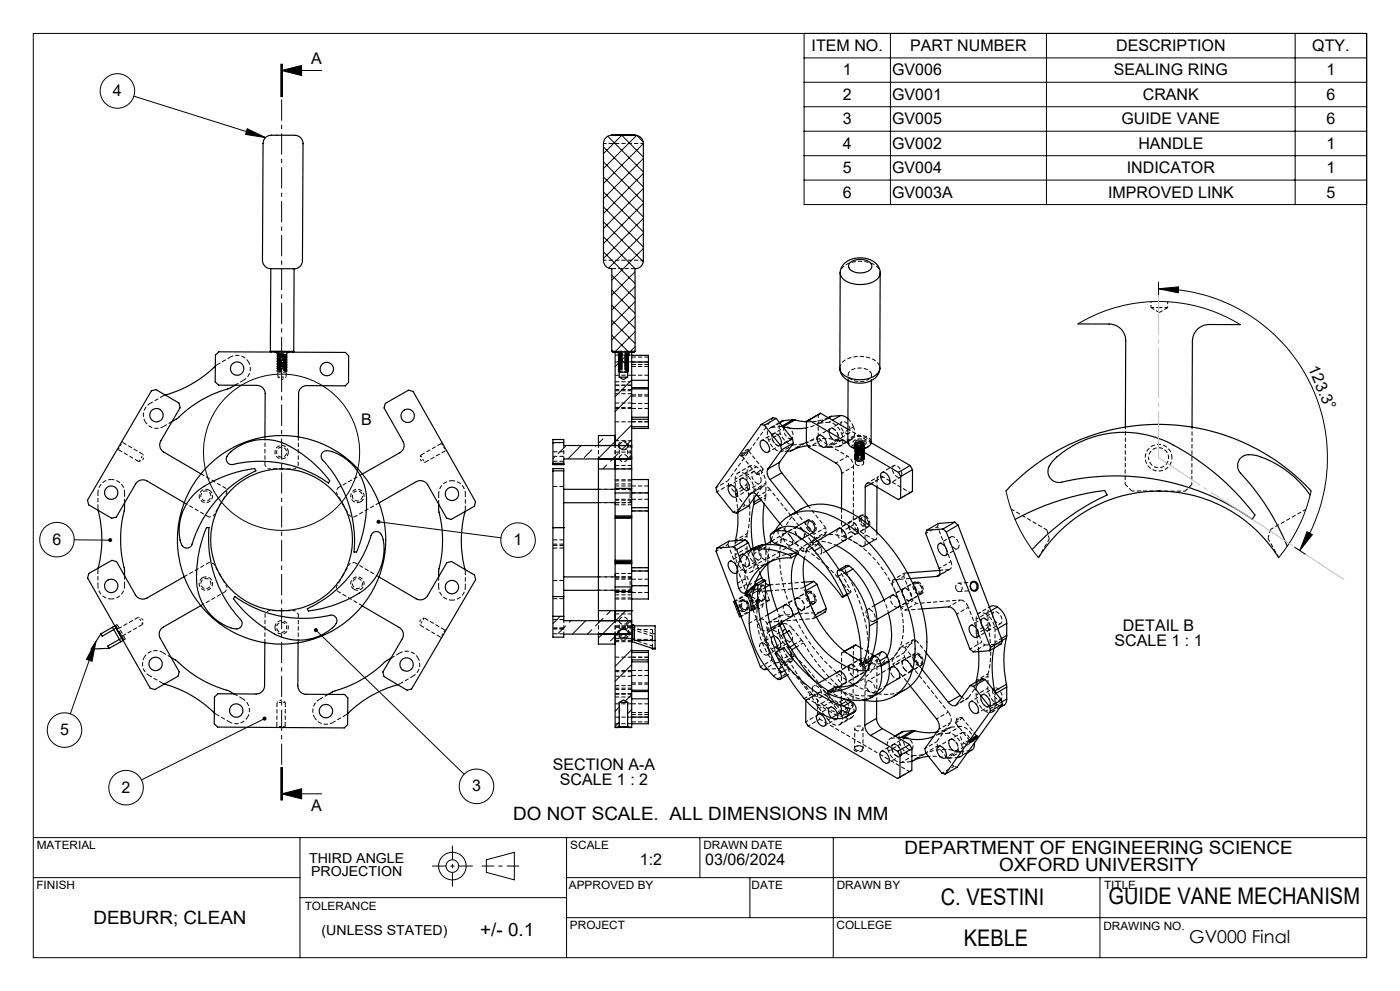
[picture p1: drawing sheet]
<svg xmlns="http://www.w3.org/2000/svg" width="420mm" height="297mm" viewBox="0 0 420 297" stroke-linecap="round" stroke-linejoin="round" font-family="sans-serif">
<defs><g id="words">
<g font-size="6.9">
<text x="282.2" y="271.2">C. VESTINI</text>
<text x="332.6" y="270.9">GUIDE VANE MECHANISM</text>
<text x="289.1" y="283.4">KEBLE</text>
</g>
<g font-size="5.5">
<text x="153.9" y="245.8">DO NOT SCALE. ALL DIMENSIONS IN MM</text>
<text x="271.4" y="255.9">DEPARTMENT OF ENGINEERING SCIENCE</text>
<text x="299.7" y="261.1">OXFORD UNIVERSITY</text>
<text x="28" y="276.9">DEBURR; CLEAN</text>
<text x="144.1" y="280.4">+/- 0.1</text>
</g>
<text font-size="5.3" x="356.8" y="282.7">GV000 Final</text>
<g font-size="4.8">
<text x="243.5" y="15.3">ITEM NO.</text>
<text x="273" y="15.3">PART NUMBER</text>
<text x="334.8" y="15.3">DESCRIPTION</text>
<text x="393.7" y="15.3">QTY.</text>
<text x="93.4" y="19.2">A</text>
<text x="252.8" y="22.6">1</text>
<text x="267.6" y="22.6">GV006</text>
<text x="334.2" y="22.6">SEALING RING</text>
<text x="397.9" y="22.6">1</text>
<text x="33.9" y="28.8">4</text>
<text x="252.8" y="29.9">2</text>
<text x="267.6" y="29.9">GV001</text>
<text x="342.8" y="29.9">CRANK</text>
<text x="398" y="29.9">6</text>
<text x="252.9" y="37.3">3</text>
<text x="267.6" y="37.3">GV005</text>
<text x="336.4" y="37.3">GUIDE VANE</text>
<text x="398" y="37.3">6</text>
<text x="252.9" y="44.6">4</text>
<text x="267.6" y="44.6">GV002</text>
<text x="341.5" y="44.6">HANDLE</text>
<text x="398" y="44.6">1</text>
<text x="252.9" y="51.9">5</text>
<text x="267.6" y="51.9">GV004</text>
<text x="338.1" y="51.9">INDICATOR</text>
<text x="398" y="51.9">1</text>
<text x="252.9" y="59.3">6</text>
<text x="267.6" y="59.3">GV003A</text>
<text x="332.4" y="59.3">IMPROVED LINK</text>
<text x="398" y="59.3">5</text>
<text x="392.4" y="110.4" transform="rotate(67 392.4 110.4)">123.3°</text>
<text x="108.4" y="127.2">B</text>
<text x="15.8" y="163.2">6</text>
<text x="154.1" y="163.4">1</text>
<text x="336.9" y="189.1">DETAIL B</text>
<text x="334.3" y="193.6">SCALE 1 : 1</text>
<text x="18" y="220.3">5</text>
<text x="165.9" y="230.7">SECTION A-A</text>
<text x="36.5" y="237.6">2</text>
<text x="141.6" y="237.2">3</text>
<text x="168" y="235.2">SCALE 1 : 2</text>
<text x="93.4" y="243.1">A</text>
<text x="191.9" y="259.2">1:2</text>
<text x="211.6" y="259.2">03/06/2024</text>
</g>
<g font-size="4.1">
<text x="92.7" y="258.5">THIRD ANGLE</text>
<text x="93.3" y="262.4">PROJECTION</text>
<text x="96.5" y="280.3">(UNLESS STATED)</text>
</g>
<g font-size="3.4">
<text x="11" y="254.5">MATERIAL</text>
<text x="171.1" y="254.5">SCALE</text>
<text x="211" y="254.5">DRAWN DATE</text>
<text x="10.9" y="266.5">FINISH</text>
<text x="170.7" y="266.3">APPROVED BY</text>
<text x="225.5" y="266.3">DATE</text>
<text x="251" y="266.4">DRAWN BY</text>
<text x="331.2" y="266.6">TITLE</text>
<text x="91.4" y="272.7">TOLERANCE</text>
<text x="171" y="278.5">PROJECT</text>
<text x="251" y="278.4">COLLEGE</text>
<text x="331" y="278.6">DRAWING NO.</text>
</g>
</g></defs>
<g fill="none" stroke="#000" stroke-width=".3">
<path d="M10 10h400v277h-400zM84.2 19.1v10M84.5 19.1v10M84.7 19.1v10M241.2 10v51.3h168.8M241.2 17.4h168.8M267.1 10v51.3M313.9 10v51.3M388.5 10v51.3M40.1 28.8l39.6 12.4M74.2 38.6l5.5 2.6-6-.9zM84.5 21.1l6-1.5v3z"/>
<path d="M84.5 21.1h12M241.2 24.7h168.8M241.2 32h168.8M241.2 39.3h168.8M181 46l5.5-5.5 6.5 6.6M181 57.5l12 12M181 53l12 12M181 48.5l12 12M181 44.1l12 11.9M182.4 40.8l10.6 10.7M191 40.6l-10 9.9M191.1 40.6l1.8 1.9"/>
<path d="M193 43l-12 12M193 47.5l-12 12M193 52l-12 12M193 56.5l-12 12M241.2 46.7h168.8M241.2 54h168.8M181 75.5l9.5 9.4M181 71l9.6 9.5M181 66.5l12 11.9M181 62l12 12M193 61l-12 12M193 65.5l-12 12"/>
<path d="M193 70l-10.4 10.3M193 74.5l-9.4 9.5M183.5 96l7 6.9M183.5 91.4l7 7M183.6 87l6.9 6.9M183.6 82.5l6.9 7M190.5 81.5l-6.9 6.9M190.5 85.9l-7 7M190.5 90.4l-7 7M190.5 94.9l-7 7M190.5 99.4l-6.1 6.1M323.4 97.1l5.3-2.8 5.7-2.1 6.4-1.4 3.5-.4 3.9-.1 6.2 .5 6.6 1.5 5.8 2.2 5.3 2.8"/>
<path d="M347.6 84.5v3.9M347.6 86.5l6-.5-.1 1.8zM347.6 86.5a50.7 50.7 0 0 1 42.3 78.5M183.5 104.9l.6 .6M183.5 100.4l5.2 5.2M185.7 107.1l2.6 2.6M185.8 108.6l-1.3 1.3M188.5 110.5l-1.1 1M189.5 113.9l-5 5M189.5 118.4l-5 5M190.5 103.9l-4.9 4.9M166.3 132.6l-.4 .4"/>
<path d="M166.3 137.1l-.4 .4M169.1 138.7v.1M169.7 133.7l-2.3 2.3M174.3 133.5l-3.9 4M177.6 134.8l-2.3 2.3M178.9 133.5l-.3 .2M180.9 131.5l-1.4 1.4M182 139.3l-1.2 1.2M185.4 136l-2.2 2.2M189.5 131.8l-3 3M189.5 127.3l-10.1 10.2M189.5 136.3l-1.2 1.2"/>
<path d="M113.6 156.4l36.7 4.8M301.8 147.1l1.4 5.2 2.3 5.6 3 5.1 3 4.1M392.1 159.3l1.6 1-3.8 4.7zM393.3 147.1l-1.5 5.4-2.3 5.6-2.5 4.4-3.4 4.6M22.3 161.8l10.8 .1M388.4 164l3.2 2.1M28.8 192.2l-1.2 6-1.7-.6zM28.8 192.2l-7.7 21.7M94.8 188.8l44.4 43.3M168.1 184.7l-2.2 2.2M169.7 187.6l-2.3 2.3M171.2 186l-.4 .5"/>
<path d="M175.7 186l-4 4M177.6 188.7l-1.4 1.3M180.9 185.3l-2.3 2.3M183.2 183l-1.2 1.2M185.4 189.9l-2.2 2.2M187.7 183l-8.2 8.2M188.8 186.5l-2.3 2.2M189.5 185.7l-.3 .3M189.5 194.7l-5 5M189.5 199.2l-5 5M79.4 215.4l-37 18.3M185.8 211.9l-1.3 1.3"/>
<path d="M185.8 216.4l-1.3 1.3M189.5 208.2l-1.9 1.9M189.5 212.7l-1.2 1.2M84.2 229.9v10M84.5 237.9l6-1.5v3zM84.5 237.9h12M84.5 229.9v10M84.7 229.9v10zM10 251h400M90 251v36M145.9 257.7l8.4-2.3v8.3l-8.4-2.3zM170 251v36"/>
<path d="M210 251v12M250 251v36M10 263h80M90 269h80M170 263h240M170 275h240M225 263v12M330 263v24"/>
<circle cx="35.2" cy="27.3" r="5.2"/>
<circle cx="84.5" cy="135.5" r="23.4"/>
<circle cx="17.1" cy="161.7" r="5.2"/>
<circle cx="155.4" cy="161.9" r="5.2"/>
<circle cx="19.3" cy="218.8" r="5.2"/>
<circle cx="37.8" cy="236.1" r="5.2"/>
<circle cx="143" cy="235.7" r="5.2"/>
<circle cx="135.7" cy="259.6" r="4.1"/>
<circle cx="135.7" cy="259.6" r="1.89"/>
</g>
<path d="M144.5 259.5h11.3" fill="none" stroke="#000" stroke-width=".3" stroke-dasharray="15.2 1.3 1.3 1.3" stroke-dashoffset="11.5" stroke-linecap="butt"/>
<path d="M135.7 253.4v12.3M141.9 259.5h-12.3" fill="none" stroke="#000" stroke-width=".3" stroke-dasharray="15.2 1.3 1.3 1.3" stroke-dashoffset="11" stroke-linecap="butt"/>
<g fill="none" stroke="#000" stroke-width=".3" stroke-dasharray="1.3 .6" stroke-dashoffset=".4" stroke-linecap="butt">
<path d="M181.1 43h11.9M193 78h-12M49.6 118.4l-.8 .3M65.3 109.2l-.7 .5M73.1 114a4 4 0 0 0 1.5-5.5M74.6 108.5a4 4 0 0 0-5.5-1.5M82.6 105.5l.5 .5M83.8 111.3l2.3-.2M83.8 111.3h2.3M83.8 110.8l2.3-.1M86.1 106l.5-.5M188.3 106.7l-2.5-.3"/>
<path d="M188.3 106.8l-2.5-.2M188.3 107.2l-2.5-.3M188.3 107.3l-2.5-.2M188.3 107.7l-2.5-.3M188.3 107.8l-2.5-.2M188.3 108.2l-2.5-.3M188.3 108.3l-2.5-.2M188.3 108.7l-2.5-.3M188.3 108.8l-2.5-.2M188.3 109.2l-2.5-.3M188.3 109.3l-2.5-.2M188.3 109.7l-2.5-.3"/>
<path d="M188.3 109.8l-2.5-.2M188.3 110.2l-2.5-.3M188.3 110.3l-2.5-.2M188.3 110.7l-2.5-.3M188.3 110.8l-2.5-.2M261.4 111.9a2.24 2.24 0 0 1-2.5 2.4 3.8 3.8 0 0 1-4.4-1.8 2.87 2.87 0 0 1 3.4-2.2 3.6 3.6 0 0 1 3.5 1.6M264 110.3l-.2-.7M43.6 126.4a4 4 0 0 0 5.4 1.4M45 120.9a4 4 0 0 0-1.4 5.5M231.9 125.1l-13.5 19M233.7 133.5a2.48 2.48 0 0 1-1.8-3.5 2.26 2.26 0 0 1 2.5 2.5l-.1 .7-.6 .3M233.7 130.7a1.12 1.12 0 0 0-.9-.8 1.12 1.12 0 0 0-1.2 .6 2.44 2.44 0 0 0 2.4 3 2.03 2.03 0 0 0-.3-2.8"/>
<path d="M237.2 131.5a2.48 2.48 0 0 1-1.7-3.5 2.26 2.26 0 0 1 2.4 2.5l-.1 .7-.6 .3M248.7 129.4a.98 .98 0 0 1 .7-1.1 .98 .98 0 0 1 1.2 .6 2.01 2.01 0 0 1 .4 3.1 2.53 2.53 0 0 1-2.3-2.6M250.8 132a1.61 1.61 0 0 0 .1-2.6 1.25 1.25 0 0 0-2.1-.6 2.67 2.67 0 0 0 2 3.2M254.3 130a1.61 1.61 0 0 0 .2-2.7 1.25 1.25 0 0 0-2.2-.5 2.67 2.67 0 0 0 2 3.2M257.7 136.2a.69 .69 0 0 0-.8 .2 .69 .69 0 0 0-.1 .8l.6 .2a1.01 1.01 0 0 0 1.2 0 1.01 1.01 0 0 0 .3-1.2l-1.1-.4M257.7 136.1a.69 .69 0 0 0-.8 .2 .69 .69 0 0 0-.1 .8l.6 .2a1.01 1.01 0 0 0 1.2 0 1.01 1.01 0 0 0 .3-1.2l-1.1-.4M257.8 135.8a.69 .69 0 0 0-.9 .2 .69 .69 0 0 0-.1 .8l.6 .2a1.01 1.01 0 0 0 1.2 0 1.01 1.01 0 0 0 .3-1.2l-1.1-.4M257.8 135.7a.69 .69 0 0 0-.9 .2 .69 .69 0 0 0-.1 .8l.6 .2a1.01 1.01 0 0 0 1.2 0 1.01 1.01 0 0 0 .3-1.2l-1.1-.4M257.8 135.4a.69 .69 0 0 0-.9 .2 .69 .69 0 0 0-.1 .8l.6 .2a1.01 1.01 0 0 0 1.2-.1 1.01 1.01 0 0 0 .3-1.1l-1.1-.4M257.8 135.3a.69 .69 0 0 0-.9 .2 .69 .69 0 0 0-.1 .8l.6 .2a1.01 1.01 0 0 0 1.2-.1 1.01 1.01 0 0 0 .3-1.1l-1.1-.4M257.8 135a.69 .69 0 0 0-.9 .2 .69 .69 0 0 0-.1 .8l.6 .2a1.01 1.01 0 0 0 1.2-.1 1.01 1.01 0 0 0 .3-1.1l-1.1-.4M257.8 134.9a.69 .69 0 0 0-.9 .2 .69 .69 0 0 0-.1 .8l.6 .2a1.01 1.01 0 0 0 1.2-.1 1.01 1.01 0 0 0 .3-1.1l-1-.4"/>
<path d="M257.8 134.6a.69 .69 0 0 0-.9 .1 .69 .69 0 0 0-.1 .9l.6 .2a1.01 1.01 0 0 0 1.2-.1 1.01 1.01 0 0 0 .3-1.1l-1.1-.4M261.4 132.7l-7-4.1M29.4 152.1l.1 .8M33.4 143.7a4 4 0 0 0-4 4M37.4 147.7a4 4 0 0 0-4-4M135.6 144.1a4 4 0 0 0-4 4M139.5 153.3l.1-.8M139.6 148.1a4 4 0 0 0-4-4M189 150.6l.5-.5M189.5 147.1l-.5-.5M220.6 147.2l.1 .8M222.7 146.1a1.74 1.74 0 0 1 0-2.8 2.43 2.43 0 0 1 1.7 3.6 1.49 1.49 0 0 1-1.7-.8"/>
<path d="M223.4 141.9a1.72 1.72 0 0 0-2-.2 1.72 1.72 0 0 0-.8 1.9M224.1 141.5a1.72 1.72 0 0 1 .8-1.8 1.72 1.72 0 0 1 2 .2M224.2 146l-.1-.9M224.8 146a2.35 2.35 0 0 0-2.4-2.6 2.36 2.36 0 0 0 2 3.5l.4-.9M226.2 149.3v-2.5M228.3 143.9a2.35 2.35 0 0 0-2.4-2.5 2.36 2.36 0 0 0 2 3.5l.4-1M229.8 148.4l-.1 .8M234.1 158.2l-.6 .6M240.6 158.6a1.12 1.12 0 0 0-.9-.8 1.12 1.12 0 0 0-1.1 .6 2.44 2.44 0 0 0 2.3 2.9 2.04 2.04 0 0 0-.3-2.7M240.6 158.6a1.12 1.12 0 0 0-.9-.8 1.12 1.12 0 0 0-1.1 .6 2.44 2.44 0 0 0 2.3 2.9 2.03 2.03 0 0 0-.3-2.7M242.4 158.7a1.12 1.12 0 0 0 .9 .9 1.12 1.12 0 0 0 1.2-.6 2.44 2.44 0 0 0-2.4-3 2.03 2.03 0 0 0 .3 2.7M244.2 156.5a1.12 1.12 0 0 0-1-.8 1.12 1.12 0 0 0-1.1 .6 2.44 2.44 0 0 0 2.4 3 2.03 2.03 0 0 0-.3-2.8"/>
<path d="M257.4 159a2.36 2.36 0 0 0-2.4-2.6 2.36 2.36 0 0 0 1.9 3.5l.4-.3 .1-.6M257.4 159a2.35 2.35 0 0 0-2.4-2.6 2.36 2.36 0 0 0 2 3.5l.4-.9M257.8 155.5a2.36 2.36 0 0 0 2.4 2.5 2.36 2.36 0 0 0-2-3.4l-.3 .3-.1 .6M260.9 156.9a2.36 2.36 0 0 0-2.4-2.5 2.36 2.36 0 0 0 2 3.5l.3-.4 .1-.6M270.5 142.1a2.36 2.36 0 0 0-2.4-2.5 2.36 2.36 0 0 0 2 3.4l.3-.3 .1-.6M273.7 147.2l-.7 .4M339.5 147.1l8.1 .1M29.4 175.5a4 4 0 0 0 4 4M29.5 170.3l-.1 .8M33.4 179.5a4 4 0 0 0 4-4M131.6 175.9a4 4 0 0 0 4 4M135.6 179.9a4 4 0 0 0 4-4"/>
<path d="M139.6 171.4l-.1-.8M189 176.9l.5-.5M189.5 173.4l-.5-.5M222.7 166.1a1.6 1.6 0 0 0-.2 2.7 1.25 1.25 0 0 0 2.2 .5 2.67 2.67 0 0 0-2-3.2M223.4 171.2a1.72 1.72 0 0 0 2 .2 1.72 1.72 0 0 0 .8-1.9M224.1 178.9l-.3-.8M224.1 160.6l.1-.7M224.8 168.8a.98 .98 0 0 1-.7 1 .98 .98 0 0 1-1.2-.6 2.02 2.02 0 0 1-.4-3 2.52 2.52 0 0 1 2.3 2.6M225 175.2l-2.9-7.6M225.9 176.6l2.4-.2M225.9 176.6l-.3-.7M226.1 165.1l-.1-.8"/>
<path d="M226.2 165.9l-.1-.8M227.1 179.7l2.4-.2M228.3 166.7a.98 .98 0 0 1-.7 1.1 .98 .98 0 0 1-1.1-.6 2.02 2.02 0 0 1-.4-3.1 2.52 2.52 0 0 1 2.2 2.6M229.7 163.2l.1 .7M229.7 164.9a1.74 1.74 0 0 1 .1 2.8 2.43 2.43 0 0 1-1.8-3.6 1.49 1.49 0 0 1 1.7 .8M229.8 167.5a1.72 1.72 0 0 1-.9 1.8 1.72 1.72 0 0 1-2-.2M237.1 160.6a1.12 1.12 0 0 0-1-.8 1.12 1.12 0 0 0-1.1 .6 2.44 2.44 0 0 0 2.4 3 2.04 2.04 0 0 0-.3-2.8M238.6 165.6l.8-.5M239.2 179.2a1.61 1.61 0 0 0-.1 2.7 1.25 1.25 0 0 0 2.1 .5 2.67 2.67 0 0 0-2-3.2M239.2 179.2a1.6 1.6 0 0 0-.1 2.6 1.25 1.25 0 0 0 2.1 .6 2.67 2.67 0 0 0-2-3.2M239.7 165.8l-.3-.7M242.8 177.2a1.6 1.6 0 0 0-.2 2.6 1.22 1.22 0 0 0 1 .9 1.22 1.22 0 0 0 1.2-.4 2.71 2.71 0 0 0-2-3.1"/>
<path d="M246.5 165.3a.98 .98 0 0 1-.7 1 .98 .98 0 0 1-1.2-.6 2.01 2.01 0 0 1-.4-3.1 2.53 2.53 0 0 1 2.3 2.7M258.8 163.9l.7-.4M263.1 161.4l-.8 .4M272.2 171.7h-.8M272.8 180a1.59 1.59 0 0 0 .1-2.7 1.22 1.22 0 0 0-.9-.9 1.22 1.22 0 0 0-1.3 .5 2.71 2.71 0 0 0 2.1 3.1M272.8 180a1.61 1.61 0 0 0 .1-2.7 1.25 1.25 0 0 0-2.1-.5 2.67 2.67 0 0 0 2 3.2M274.6 174.5a1.59 1.59 0 0 0-.2 2.6 1.22 1.22 0 0 0 1 1 1.22 1.22 0 0 0 1.2-.5 2.71 2.71 0 0 0-2-3.1M276.3 177.9a1.59 1.59 0 0 0 .2-2.6 1.22 1.22 0 0 0-1-1 1.22 1.22 0 0 0-1.2 .5 2.71 2.71 0 0 0 2 3.1M285.6 160.8a2.48 2.48 0 0 1 1.7 3.5 2.28 2.28 0 0 1-2.4-2.4l.2-.8 .5-.3M34.8 188.2l-.7 .4M35.1 187.2l-.6 .4M35.9 191.7l.7-.4"/>
<path d="M37.6 191.5l-.7 .4M43.3 197a4 4 0 0 0 1.5 5.4M48.8 195.5a4 4 0 0 0-5.5 1.5M125.4 197.2a4 4 0 0 0-5.5-1.5M196.5 189.9h-.8M225.6 182.7l-3.7 2.1M225.6 182.7l-.3-.7M227.3 180.5l-3.8-2.1M227.3 180.5l-.2-.8M227.9 180.1l-3.8-2M228.3 185.5a2.48 2.48 0 0 1 1.8 3.5 2.27 2.27 0 0 1-2.5-2.5l.2-.7 .5-.3M230 196.3a2.48 2.48 0 0 1-1.8-3.5 2.27 2.27 0 0 1 2.5 2.5l-.2 .8-.5 .2"/>
<path d="M231.4 194.5l2.7 3.4M233.5 194.3a2.48 2.48 0 0 1-1.8-3.5 2.27 2.27 0 0 1 2.5 2.5l-.2 .7-.5 .3M233.5 191.5a1.12 1.12 0 0 0-.9-.8 1.12 1.12 0 0 0-1.2 .5 2.44 2.44 0 0 0 2.4 3 2.04 2.04 0 0 0-.3-2.7M235 192.5l2.7 3.4M237 189.4a1.12 1.12 0 0 0-.9-.8 1.12 1.12 0 0 0-1.1 .6 2.44 2.44 0 0 0 2.4 3 2.04 2.04 0 0 0-.4-2.8M237.8 197.4l-.2 .9M240.5 191.8l-2.7-3.3M243.8 181a1.6 1.6 0 0 0 .1-2.6 1.22 1.22 0 0 0-.9-1 1.22 1.22 0 0 0-1.2 .5 2.71 2.71 0 0 0 2 3.1M253.2 195.3l-.7 .4M258.1 198.2a2.36 2.36 0 0 0 2.5 2.5 2.36 2.36 0 0 0-2-3.5l-.4 .4-.1 .6M261.9 186.3a2.48 2.48 0 0 1-1.8-3.6 2.28 2.28 0 0 1 2.5 2.5l-.2 .8-.5 .3M271 188.3a33 33 0 0 0-15.8-26.5 9.6 9.6 0 0 0-10.9 .1 9.6 9.6 0 0 0-3 5.4"/>
<path d="M274.9 198.5a1.12 1.12 0 0 0 .9 .9 1.12 1.12 0 0 0 1.2-.6 2.44 2.44 0 0 0-2.4-3 2.02 2.02 0 0 0 .3 2.7M276 196.7a1.12 1.12 0 0 0-1-.8 1.12 1.12 0 0 0-1.1 .6 2.44 2.44 0 0 0 2.4 3 2.02 2.02 0 0 0-.3-2.8M292.8 189.2l.1 .8M294.3 186.3a.98 .98 0 0 1 .7-1 .98 .98 0 0 1 1.1 .6 2.02 2.02 0 0 1 .4 3.1 2.52 2.52 0 0 1-2.2-2.7M295.7 184a1.72 1.72 0 0 0-2-.2 1.72 1.72 0 0 0-.9 1.8M296.4 189a1.59 1.59 0 0 0 .1-2.7 1.22 1.22 0 0 0-.9-.9 1.22 1.22 0 0 0-1.3 .5 2.71 2.71 0 0 0 2.1 3.1M296.5 188l-.1-.8M297.8 184.3a.98 .98 0 0 1 .7-1 .98 .98 0 0 1 1.2 .5 2.02 2.02 0 0 1 .4 3.1 2.52 2.52 0 0 1-2.3-2.6M298.4 193.2l.1-.7M48.6 204.7l.7 .3M64.3 213.7l.7 .4M68.8 216.4a4 4 0 0 0 5.5-1.5"/>
<path d="M74.3 214.9a4 4 0 0 0-1.5-5.5M94.4 215.1a4 4 0 0 0 5.4 1.4M95.8 209.6a4 4 0 0 0-1.4 5.5M103.7 214.3l.6-.5M119.3 205.2l.8-.4M123.9 202.6a4 4 0 0 0 1.5-5.4M236.4 200.4l-2.7-5.5M242.5 209.4l-.7 .4M243.7 206.5a.98 .98 0 0 1 .7-1.1 .98 .98 0 0 1 1.2 .6 2.01 2.01 0 0 1 .4 3.1 2.53 2.53 0 0 1-2.3-2.6M245.3 207.8l.7-.4M245.8 212.4l2.7 3.3M248.5 212.9a2.36 2.36 0 0 0 2.4 2.6 2.36 2.36 0 0 0-1.9-3.5l-.4 .4-.1 .5"/>
<path d="M249.3 210.3l2.7 3.4M250.6 205.9l.2 .7M250.6 212.8a1.75 1.75 0 0 1 .1 2.8 2.43 2.43 0 0 1-1.8-3.6 1.48 1.48 0 0 1 1.7 .8M251.3 211.7l-2.7-3.4M254.2 210.7a1.75 1.75 0 0 1 0 2.8 2.43 2.43 0 0 1-1.8-3.5 1.48 1.48 0 0 1 1.8 .7M254.6 200.2a2.35 2.35 0 0 0 2.4 2.5 2.36 2.36 0 0 0-2-3.4l-.4 .9M254.6 200.2a2.36 2.36 0 0 0 2.4 2.5 2.36 2.36 0 0 0-2-3.4l-.3 .3-.1 .6M254.8 209.7l-2.7-3.4M259.5 209.9v-10.1M260.5 206.9a1.74 1.74 0 0 1-.1-2.9 2.43 2.43 0 0 1 1.8 3.6 1.49 1.49 0 0 1-1.7-.7M260.6 200a2.36 2.36 0 0 0-2.5-2.5 2.36 2.36 0 0 0 2 3.4l.4-.3 .1-.6M271.4 200.6a1.12 1.12 0 0 0 .9 .8 1.12 1.12 0 0 0 1.1-.6 2.44 2.44 0 0 0-2.3-2.9 2.02 2.02 0 0 0 .3 2.7"/>
<path d="M271.4 200.6a1.12 1.12 0 0 0 .9 .8 1.12 1.12 0 0 0 1.1-.6 2.44 2.44 0 0 0-2.3-2.9 2.04 2.04 0 0 0 .3 2.7M288.9 219.5a2.48 2.48 0 0 1 1.7 3.5 2.26 2.26 0 0 1-2.4-2.4l.2-.8 .5-.3M294.3 209.2a2.36 2.36 0 0 0 2.4 2.5 2.36 2.36 0 0 0-2-3.5l-.4 1M295.7 213.2a1.72 1.72 0 0 0 2 .2 1.72 1.72 0 0 0 .8-1.8M296.4 202.6l.1-.7M296.4 209a1.74 1.74 0 0 1 0 2.8 2.43 2.43 0 0 1-1.7-3.6 1.49 1.49 0 0 1 1.7 .8M297.8 207.1a2.36 2.36 0 0 0 2.4 2.5 2.36 2.36 0 0 0-2-3.4l-.4 .9M298.5 211.6l2.1-1.2M268.2 223.1a1.61 1.61 0 0 0-.1 2.6 1.25 1.25 0 0 0 2.1 .6 2.67 2.67 0 0 0-2-3.2M270.3 225.7a.98 .98 0 0 1-.7 1 .98 .98 0 0 1-1.1-.5 2.01 2.01 0 0 1-.4-3.1 2.53 2.53 0 0 1 2.2 2.6M271.8 221a1.61 1.61 0 0 0-.2 2.7 1.25 1.25 0 0 0 2.2 .5 2.67 2.67 0 0 0-2-3.2M273.5 230.8l-.7 .5"/>
<path d="M285.3 224.4a1.12 1.12 0 0 0 1 .8 1.12 1.12 0 0 0 1.1-.6 2.44 2.44 0 0 0-2.4-3 2.02 2.02 0 0 0 .3 2.8M285.3 221.5a2.48 2.48 0 0 1 1.8 3.6 2.26 2.26 0 0 1-2.5-2.5l.2-.8 .5-.3M293 220.6a1.23 1.23 0 0 0-1.4 .7l-.5 .5"/>
</g>
<g fill="none" stroke="#000" stroke-width=".3" stroke-dasharray="1.3 .6" stroke-dashoffset=".3" stroke-linecap="butt">
<path d="M345.3 92.2h2.5M347.8 92.2h2.5M48.8 118.7l-3.8 2.2M69.1 107l-3.8 2.2M83.1 111.3h.7M83.1 105.9l.7-.1M83.1 106.3h.7M83.8 106h-.7M85.9 111.5h-2.5M185.8 111.5h2.5M188.3 105.8h-2.5M222.3 136.3l1.2-1.2a.73 .73 0 0 1 1.1-.3l-1.4 1.3a.73 .73 0 0 1-1 .4l.1-.2"/>
<path d="M248.1 134l.7 .1M252.3 132.1l-.6-.1M256.4 137.2a1.79 1.79 0 0 0 2.9-.4 1.73 1.73 0 0 0-2.9-.1 1.73 1.73 0 0 0 2.9-.3 1.73 1.73 0 0 0-2.9-.1 1.73 1.73 0 0 0 2.9-.3l-.4-.7M257 139.3a1.3 1.3 0 0 0 2-.7 1.43 1.43 0 0 0-2.4 .3l.4 .4M257 133.4a1.3 1.3 0 0 0 2.1-.7 1.43 1.43 0 0 0-2.5 .3l.4 .4M259.1 137.4a1.29 1.29 0 0 1-1.3 .9 1.29 1.29 0 0 1-1.2-.9 1.59 1.59 0 0 1 2.5 0M259.8 132.5a2.43 2.43 0 0 0-3.9 .1 2.37 2.37 0 0 0 3.6 .8l.3-.5v-.4M29.4 147.7v4.4M139.6 152.5v-4.4M224.2 159.9a32.1 32.1 0 0 0 0-13.9M240.4 152.5a14.6 14.6 0 0 0-6.4 12.4 46.2 46.2 0 0 0 10 29.1 35.2 35.2 0 0 0 18.3 13.7 12.7 12.7 0 0 0 9.3-1.1M242.1 156l-10.5 6.1"/>
<path d="M247.7 158.1l-5.2-6.5M264.9 142.9a1.08 1.08 0 0 0-1.2-.1 1.08 1.08 0 0 0-.6 1.1M29.4 171.1v4.4M139.6 175.9v-4.5M220.6 162v.7M221.3 174.8l2.3-1.3M221.7 176.4l2.3-1.3M224 175.1a1.65 1.65 0 0 0 1.8 1.3M224.1 178.1l-.6 .3M226.2 175.6l-.6 .3M227.8 179.9l-4.5 .3M229.2 173.7a26.9 26.9 0 0 0-2.1 11.7"/>
<path d="M229.6 176.1l-2.2 1.2M231.2 160.1l2.3-1.3M232.4 167.5l-2.3 1.3M232.5 162.8l2.3-1.3M251.5 172.7l2.3-1.3M287.8 177.3l4.4-.4M292 174.4l-4.4 .4M311.5 167.1l3.3-5.5M187 188.2a1.58 1.58 0 0 1 1.7 2 1.58 1.58 0 0 1-2.3 .9 1.5 1.5 0 0 1-1.1-1.7 1.5 1.5 0 0 1 1.7-1.2M187 188.6a1.58 1.58 0 0 1 1.7 1.9 1.58 1.58 0 0 1-2.3 1 1.5 1.5 0 0 1-1.1-1.7 1.5 1.5 0 0 1 1.7-1.2M189.7 192.3v-.7M189.7 188l6 1.9"/>
<path d="M189.7 188.7v-.7M189.7 188.7l6 1.9M195.7 194.3v-.7M195.7 193.6l-6-2M223.5 182.7l4.5-.3M224.8 186.8l2.3-1.4M227.1 185.4a24.7 24.7 0 0 0 7.2 15.8M227.9 180.1l-.6 .4M232.6 195.7l2.3-1.3M238.3 193.1l2.2-1.3M241.1 192.7l-2.2 1.2M258.2 199.1l2.3-1.4"/>
<path d="M260.5 197.7l.5 .4M261.8 197.1l2.3-1.3M262.3 181.5l-2.1 1.2M264.1 195.8a13.8 13.8 0 0 1-7.5 9M296.5 188a32.4 32.4 0 0 1 0 13.9M300.7 191.9l-2.3 1.3M44.8 202.4l3.8 2.3M65 214.1l3.8 2.3M99.8 216.5l3.9-2.2M120.1 204.8l3.8-2.2M232 202.5l2.3-1.3M233.3 203.5l2.3-1.3"/>
<path d="M241.3 209.3l2.3-1.3M246 215.5l26.8 15.8M246.1 209l5.5-3.1M248.5 207.9l2.3-1.3M252.4 213.2a1.08 1.08 0 0 1-.5 1.1 1.08 1.08 0 0 1-1.3-.1M253.6 215l2.3-1.4M254.1 212.2a1.08 1.08 0 0 0 1.3 .1 1.08 1.08 0 0 0 .5-1.1M255.5 205.6l2.3-1.4M256.8 218.8a.67 .67 0 0 1-.3-.8 .67 .67 0 0 1 .8-.4 .95 .95 0 0 1 1.1 0 .95 .95 0 0 1 .4 1 1.81 1.81 0 0 1-2 .2M259.3 209.8l2.3-1.4M276.6 200.6l-5.2-6.6M297.7 213.4l2.3-1.4"/>
<path d="M298.5 207.9l-.1-.7M256.7 224.7a.67 .67 0 0 1-.2-.8 .67 .67 0 0 1 .8-.4 .95 .95 0 0 1 1.1 0 .95 .95 0 0 1 .3 1 1.81 1.81 0 0 1-2 .2M284.1 227.2l.6 .1M288 226.8l2.3-1.3M288.2 225.2h-.6"/>
</g>
<g fill="none" stroke="#000" stroke-width=".3" stroke-dasharray="1.3 .6" stroke-dashoffset=".1" stroke-linecap="butt">
<path d="M345.3 92.2l2.5 1.5M347.8 93.7l2.5-1.5M70.5 115.4l2.6-1.4M83.1 110.4l3-.2M83.1 109.9l3-.2M83.1 109.4l3-.2M83.1 110.8l3-.2M83.1 108.9l3-.2M83.1 110.3l3-.2M83.1 108.4l3-.2M83.1 109.8l3-.2M83.1 107.9l3-.2"/>
<path d="M83.1 109.3l3-.2M83.1 107.4l3-.2M83.1 108.8l3-.2M83.1 106.9l3-.2M83.1 108.3l3-.2M83.1 106.4l3-.2M83.1 107.8l3-.2M83.1 107.3l3-.2M83.1 106.8l3-.2M86.1 111.1l-3-.3M86.1 110.6l-3-.3M86.1 110.1l-3-.3"/>
<path d="M86.1 108.6l-3-.3M86.1 108.1l-3-.3M86.1 109.6l-3-.3M86.1 107.6l-3-.3M86.1 110.7l-3-.3M86.1 109.1l-3-.3M86.1 107.1l-3-.3M86.1 110.2l-3-.3M86.1 106.6l-3-.3M86.1 109.7l-3-.3M86.1 109.2l-3-.3M86.1 108.7l-3-.3"/>
<path d="M86.1 108.2l-3-.3M86.1 107.7l-3-.3M86.1 107.2l-3-.3M86.1 106.7l-3-.3M188.5 106.5l-3-.2M188.5 107l-3-.3M188.5 107l-3-.2M188.5 107.5l-3-.3M188.5 107.5l-3-.2M188.5 108l-3-.3M188.5 108l-3-.2M188.5 108.5l-3-.3"/>
<path d="M188.5 108.5l-3-.2M188.5 109l-3-.3M188.5 109l-3-.2M188.5 109.5l-3-.3M188.5 109.5l-3-.2M188.5 110l-3-.3M188.5 110l-3-.2M188.5 110.5l-3-.3M188.5 110.5l-3-.2M188.5 111l-3-.3M188.5 105.5h-3M263.8 109.6a6.8 6.8 0 0 0-7.1-2.7 4.7 4.7 0 0 0-4.7 3.4"/>
<path d="M49 127.8l2.6-1.5M86.5 135.5a2 2 0 0 1-3 1.8 2 2 0 0 1-.1-3.5 2 2 0 0 1 3.1 1.6v.1M89.5 139.5v-8.6M242 126.4a13.1 13.1 0 0 0 6.5-1.2M254.4 125.5l1 1.2 .6 1.2M256.4 133.3a1.5 1.5 0 0 1 2.3-.9M37.4 150.7v-3M62.8 146.9a2 2 0 0 1 0 3.5 2 2 0 0 1-3-1.7 2 2 0 0 1 2.8-1.9l.2 .1M67.7 146.3l-7.4-4.3M106.2 155l7.5-4.3M108.2 150.4a2 2 0 0 1-3-1.7 2 2 0 0 1 2.9-1.8 2 2 0 0 1 .2 3.4l-.1 .1M131.6 148.1v3"/>
<path d="M231 146.7a1.59 1.59 0 0 0-2.4-.7M234 156.9l6.6 8.2M314.1 158.8l-10.8-6.2M37.4 175.5v-3M60.8 173.2a2 2 0 0 1 3 1.7 2 2 0 0 1-3 1.8 2 2 0 0 1-.2-3.5h.2M62.8 168.6l-7.5 4.2M101.2 177.2l7.5 4.3M106.2 176.6a2 2 0 0 1 0-3.4 2 2 0 0 1 3 1.6 2 2 0 0 1-2.9 1.9l-.1-.1M131.6 172.9v3M224.2 178.2l1.7 4.5M224.6 178.1l1.8 4.6M224.9 177.8l1.8 4.6"/>
<path d="M226.2 175.6l2.9-.3M226.6 164a8.3 8.3 0 0 0-3.2 8.3l.2 1.2M228.3 176.4l-4.2 2.5M229.1 175.3l1.8 4.6M230 167.6l14.1-8.1M231.2 162.3l-.6 3.3-.2 3.4M239.4 165.1l-4.6-1.5M241.5 165.4l2.9-4M244.1 160.2l-5.3-6.8M245.1 163.4l2.8-4M284.6 170.7a1.53 1.53 0 0 0 .7-2.4M51.3 197l-2.5-1.5"/>
<path d="M79.5 184v8.6M82.5 188a2 2 0 0 1 3-1.7 2 2 0 0 1 .1 3.4 2 2 0 0 1-3.1-1.6v-.1M119.9 195.7l-2.6 1.5M195.7 191.6v-2.9M225.3 182l4.2-2.5M226.5 182.4l-1.8-4.5M226.6 182.6l-1.7-4.6M227.9 180.1l3-.2M230.3 188.8a1.57 1.57 0 0 1 .6-2.4M232.6 198.6l5-.3M234.5 184.4a1.53 1.53 0 0 0-.7 2.4M236.1 192.8l-1.8-2.3"/>
<path d="M255.8 196.8l-2.6-1.5M258.8 198.6l2.6-1.5M267.5 199.9a1.97 1.97 0 0 0 .3 2.7M270.5 193.8l-2.9 3.9M274 191.7l-2.9 4M295.5 193.3l4.9-.4M72.8 209.4l-2.6-1.5M98.4 208.1l-2.6 1.5M235.6 202.2a.86 .86 0 0 0 1.1-.3 .86 .86 0 0 0-.1-1.1l-.2-.4M243.6 208a13.9 13.9 0 0 0 10.7 6l1.6-.4"/>
</g>
<g fill="none" stroke="#000" stroke-width=".3" stroke-dasharray="1.3 .6" stroke-linecap="butt">
<path d="M183.6 80.5h6.9M264.1 81.7v.1M83.1 111.3l.3 .2M83.1 110.8v.5M83.1 110.3v.1M83.1 109.8v.1M83.1 109.3v.1M83.1 110.4l.3 .2M83.1 108.8v.1M83.1 109.9l.3 .2M83.1 108.3v.1M83.1 105.5l.3 .3"/>
<path d="M83.1 109.4l.3 .2M83.1 107.8v.1M83.1 108.9l.3 .2M83.1 107.3v.1M83.1 108.4l.3 .2M83.1 106.8v.1M83.1 107.9l.3 .2M83.1 106.3v.1M83.1 107.4l.3 .2M83.1 105.9v.1M83.1 106.9l.3 .2M83.1 106.4l.3 .2"/>
<path d="M83.1 105.9l.3 .2M83.4 110.6v.1M83.4 110.1v.1M83.4 109.6v.1M83.4 109.1v.1M83.4 110.7l-.3 .1M83.4 108.6v.1M83.4 110.2l-.3 .1M83.4 108.1v.1M83.4 109.7l-.3 .1M83.4 107.6v.1M83.4 109.2l-.3 .1"/>
<path d="M83.4 107.1v.1M83.4 108.7l-.3 .1M83.4 106.6v.1M83.4 108.2l-.3 .1M83.4 106.1v.1M83.4 107.7l-.3 .1M83.4 107.2l-.3 .1M83.4 106.7l-.3 .1M83.4 106.2l-.3 .1M83.8 111.3v-.5M83.8 110.8l.1 .2M83.8 106.3l.2-.2"/>
<path d="M83.8 106h.5M83.8 106v.3M83.8 105.8v.2M83.9 111.1l-.1 .2M83.9 111v.1M84 106.1v-.1M84 106l-.2-.2M85.8 110.8l.3-.1M85.8 110.3l.3-.1M85.8 109.8l.3-.1M85.8 110.9v-.1M85.8 109.3l.3-.1"/>
<path d="M85.8 108.8l.3-.1M85.8 110.4v-.1M85.8 109.9v-.1M85.8 108.3l.3-.1M85.8 109.4v-.1M85.8 107.8l.3-.1M85.8 108.9v-.1M85.8 107.3l.3-.1M85.8 108.4v-.1M85.8 106.8l.3-.1M85.9 107.9v-.1M85.9 106.3l.2-.1"/>
<path d="M85.9 107.4v-.1M85.9 111.5l.2-.2M85.9 106.9v-.1M85.9 106.4v-.1M85.9 105.8l.2-.3M86.1 111.1l-.3-.2M86.1 110.6l-.3-.2M86.1 110.1l-.3-.2M86.1 111.3v-.2M86.1 109.6l-.3-.2M86.1 110.7v-.1M86.1 109.1l-.3-.2"/>
<path d="M86.1 110.2v-.1M86.1 108.6l-.3-.2M86.1 109.7v-.1M86.1 108.1l-.3-.2M86.1 109.2v-.1M86.1 107.6l-.3-.2M86.1 108.7v-.1M86.1 107.1l-.3-.2M86.1 108.2v-.1M86.1 106.6l-.2-.2M86.1 107.7v-.1M86.1 107.2v-.1"/>
<path d="M86.1 106.7v-.1M86.1 106.2v-.2M184.5 105.5v-.1M184.5 118h5M184.5 115.4h5M184.5 106.4h5M184.5 117.1h5M184.5 112.5h5M185.1 105.5h-.1M185.5 110.3l.3 .1M185.5 109.8l.3 .1M185.5 109.3l.3 .1"/>
<path d="M185.5 110.8l.3 .1M185.5 106h.3M185.6 108.8l.1 .1M185.7 108.9h.1M185.8 106.3l.2-.2M185.8 105.8v.2M185.8 110.8l.2 .2M185.8 110.8h-.3M185.8 111.3l-.3-.1M185.8 111.3h-.3M185.8 106v.3M185.8 111.3v-.5"/>
<path d="M186 111l-.2-.1M186 111.1h-.2M186 106.1v-.1M186 106l-.2-.2M186 111v.1M186 111.1l-.2 .2M188.5 107l-.2-.2M188.5 107.5l-.2-.2M188.5 108l-.2-.2M188.5 108.5l-.2-.2M188.5 109l-.2-.2M188.5 109.5l-.2-.2"/>
<path d="M188.5 110l-.2-.2M188.5 110.5l-.2-.2M188.5 111l-.2-.2M188.5 106.5l-.2-.2M189 105.5h-.1M189.5 105.4h-5M189.5 105.5v-.1M189.5 115.5h-5M189.5 114.4h-5M189.5 107h5M189.5 109.8h5M189.5 118.7h5"/>
<path d="M189.5 116.7h-5M189.5 108.5h-5M189.5 112.5h5M190.5 105.3h-7M194.5 109.2h-5M194.5 118.3h-5M194.5 108.5h-5M35.1 134.8l.4-.1M36.7 132.6l-.1-.4M132.6 132.5l-.1 .4M133.7 135l.4 .1M165.9 135.4h3.2"/>
<path d="M165.9 136.8h3.2M169.1 138.2h-3.2M184.5 120.8h5M184.5 132.1h5M184.5 126.4h5M185.5 133.5a1.45 1.45 0 0 1 1.9-1.3 1.45 1.45 0 0 1 .9 2.1 1.56 1.56 0 0 1-1.6 .5 1.56 1.56 0 0 1-1.2-1.3M189.5 139.5h-5M189.5 126.4h5M189.5 135.5h-5M189.5 122.1h-5M189.5 122.4h-5M194.5 120.9h-5"/>
<path d="M194.5 122.4h-5M222.3 136.6h.3M222.6 136.6l4.4 5.5M224.5 135.1l.1-.3M233.9 126.6l-2.9 1.7M234.3 127.8l.4-.2M234.9 127.9l-.6-.1M241.2 132.9a14.1 14.1 0 0 1 10.5-.9M241.2 132.9l-.5 .2M245.9 126.8l-.5 .2M248.6 125.3l-2.7 1.5M256.3 137v.4"/>
<path d="M256.4 135.3v.1M256.4 134.9v.1M256.4 134.5v.1M256.4 134.1v.1M256.4 133.7v.1M256.4 133.3v.1M256.4 133v.1M256.4 137.6v-.4M256.4 137.2l.2 .1M256.4 133.5l.3-.2M256.4 133.3v.2M256.4 133.1v.2"/>
<path d="M256.6 136.8v.1M256.6 136.3v.1M256.6 135.9v.1M256.6 135.5v.1M256.6 135.1v.1M256.6 134.7v.1M256.6 134.3v.1M256.6 133.9v.1M256.6 133.5v.1M256.6 133.1v.1M256.6 137.4l-.2 .2M256.6 137.3v.1"/>
<path d="M256.7 133.3v-.1M256.7 133.2l-.3-.1M256.8 138l.2 .1M256.8 133.3l.2 .1M258.7 138.1l.2-.1M258.7 133.4l.2-.1M259.1 137.1v-.1M259.1 136.7v-.1M259.1 136.3v-.2M259.1 135.8v-.1M259.1 135.4v-.1M259.1 135v-.1"/>
<path d="M259.1 134.6v-.1M259.1 134.2v-.1M259.1 133.8v-.1M259.1 133.4v-.1M259.3 137.4v-.2M259.4 134.8v-.1M259.4 134.4v-.1M259.4 134v-.1M259.4 133.6v-.1M259.4 133.2v-.1M261.4 132.5l-.1-.4M165.9 145.8h3.2"/>
<path d="M179.5 150.6h5M184.5 140.5h5M184.5 144.1h5M184.5 155h5M184.5 151.3h5M184.5 146.6h-5M184.5 150.6h5M184.5 149.6h5M189.5 147.7h5M189.5 153.1h5M189.5 145h-5M189.5 149.9h-5"/>
<path d="M189.5 149.6h5M189.5 146.6h-5M189.5 143.8h-5M189.5 145.6h-5M194.5 152.1h-5M194.5 145.6h-5M228.9 140.6l-4.4-5.5M243.5 156.3l-.4-.2M244.5 158.6v-.4M251.5 158.5a2.31 2.31 0 0 0 2 3.4M252.5 152.4l-.1 6.9M259.5 154.9l-.3-.2"/>
<path d="M260.6 157.1v-.4M165.9 179.4h3.2M165.9 163.1h3.2M165.9 163.4h3.2M165.9 161.8h3.2M165.9 174h3.2M165.9 164.3h3.2M179.5 176.9h5M184.5 178.3h5M184.5 173.2h5M184.5 172.9h-5M184.5 176.9h5"/>
<path d="M184.5 179.5h5M184.5 177.6h5M189 176.9v-.3M189.5 171.1h5M189.5 179.2h-5M189.5 171.9h-5M189.5 177.6h5M189.5 172.9h-5M189.5 173.6h-5M194.5 170.1h-5M194.5 175.5h-5M194.5 173.6h-5"/>
<path d="M223.1 179.7l-.5 .1M223.5 178.4l2.1-2.5M224.1 178.1l2.1-2.5M224.6 178.1l-.4 .1M224.7 177.9l4.4-2.6M224.9 178v-.2M224.9 178l-.3 .1M224.9 177.8l-.2 .1M230.9 179.9l-4.4 2.5M231.3 168.2a12.8 12.8 0 0 1 8.4-2.4M239.4 166l.3-.2M241.8 177l-.2 .1"/>
<path d="M243.5 177.8l-.4-.2M255 177.7l.3-.4M259.5 163.5v-7M275.6 174.9l-.3-.2M276.7 177.1v-.4M286.8 176.6a1.02 1.02 0 0 0 1.4 .6 1.02 1.02 0 0 0 .4-1.5 1.03 1.03 0 0 0-1.4-.8 1.03 1.03 0 0 0-.5 1.5l.1 .2M34.7 187.4l2.5 4.4M35.1 187.2l2.5 4.3M35.3 188.5l-.4-.1M36.4 191.1l.1-.4M132.2 191l.1 .4M133.9 188.8l-.4 .1"/>
<path d="M165.9 190h3.2M165.9 185.7h3.2M165.9 188.5h3.2M165.9 188.2h3.2M184.5 184h5M184.5 187.6h5M184.5 187.9h5M185.3 189.7v.4M185.5 189.7a1.45 1.45 0 0 1 1.9-1.3 1.45 1.45 0 0 1 .9 2.1 1.56 1.56 0 0 1-1.7 .5 1.56 1.56 0 0 1-1.1-1.3M188.8 190.1v-.4M189.5 192.3h-5M189.5 191.9h-5"/>
<path d="M189.5 191.3h-5M189.5 197h-5M194.5 197h-5M222.5 182a1.03 1.03 0 0 1 .3-1.5 1.03 1.03 0 0 1 1.5 .3 1.06 1.06 0 0 1-.1 1.6 1.06 1.06 0 0 1-1.6-.2l-.1-.2M222.9 183.3l.5-.1M226.4 182.7h-.5M226.4 182.7l.2-.1M226.7 182.4l-.1 .2M226.7 182.4h-.2M227 181.6a1.03 1.03 0 0 1 .2-1.5 1.03 1.03 0 0 1 1.5 .4 1.06 1.06 0 0 1-.1 1.5 1.06 1.06 0 0 1-1.5-.1l-.1-.3M233.8 186.9v-.1M233.9 187.4l.5-.4"/>
<path d="M235.2 194l-.3 .4M235.4 181.3a2.31 2.31 0 0 0 2 3.5M244.4 184.4l.2-.1M244.5 180v-.4M253.4 195.2l-.2 .1M259.5 197.8l-.3-.3M260.6 200v-.4M262 196.8l.4-.2M264.4 195.4l-.3 .4M269.2 182l.3-.1M275.6 196.3l-.3-.2M276.7 198.6v-.4"/>
<path d="M83.1 217.7l-.3 .3M85.8 218l-.2-.2M184.5 208h5M184.5 217.9h5M184.5 208.9h5M184.5 201.3h5M184.5 206.6h5M184.5 214.9h5M184.5 201h5M185.8 217.8l-.3 .2M188.6 218l-.3-.2M189.5 205.5h-5"/>
<path d="M189.5 207.9h-5M189.5 216.9h-5M189.5 214.1h5M189.5 205h5M189.5 202.4h5M189.5 202.7h-5M189.5 206.2h-5M189.5 210.9h-5M189.5 214.9h5M189.5 201h5M194.5 216.4h-5M194.5 213.5h-5"/>
<path d="M194.5 204.7h-5M194.5 210.9h-5M236.2 202.3l.2-.1M241.8 209.8v.1M253 209.4l-4.5-2.4M255.9 213.6l.2-.1M281.9 220l-.6 .1M284.9 218.1l.5-.2M285.1 216.6l-4.1 5.7M286.6 216.6l4.4 5.5M292.9 204.4l-.1 .3M294.6 203.4l-4.1 5.7"/>
<path d="M298.8 207.7l-.3 .2M256.8 223.7l-.2 .1M258.7 223.8l-.2-.1M273.1 228.3l.5-.1M277.2 226.1l-.6 .1M287.6 225.2a14.2 14.2 0 0 0-10.4 .9M291 222l-.1 .4M291.1 221.8v.3M291.5 224.8l-.5 .2M293 220.5l-4.5-5.5M293.3 220.5h-.4"/>
</g>
<path d="M345.3 90.4v1.8M350.3 92.2v-1.8M86.1 106.2l-1.8-.2M234.4 135.4l1.9-.2M229.3 151l.4-1.8M229.7 163.2l-1.7 .9M258.2 198l1.8 .6M295.7 184l1.6-1M268.5 220.5l-1.5 .9M269.4 221.1l-1.8 .1" fill="none" stroke="#000" stroke-width=".3" stroke-dasharray="1.3 .6" stroke-dashoffset=".9" stroke-linecap="butt"/>
<g fill="none" stroke="#000" stroke-width=".3" stroke-dasharray="1.3 .6" stroke-dashoffset=".6" stroke-linecap="butt">
<path d="M83.3 113h1.3M83.4 105.8h1.2M83.9 111.1l1.9-.2-2.4-.2 2.4-.3-2.4-.2 2.4-.3-2.4-.2 2.4-.3-2.4-.2 2.4-.3-2.4-.2 2.4-.3-2.4-.2 2.5-.3-2.5-.2 2.5-.3-2.5-.2 2.4-.2-2.4-.3 2.5-.3-2.5-.2 .6-.1M83.9 111l1.9-.2-2.4-.2 2.4-.3-2.4-.2 2.4-.3-2.4-.2 2.4-.3-2.4-.2 2.4-.3-2.4-.2 2.4-.3-2.4-.2 2.5-.3-2.5-.2 2.5-.3-2.5-.2 2.5-.3-2.5-.2 2.5-.3-2.5-.2 .6-.1M84.3 106l-1.2-.1M84.6 113h1.2M84.6 105.8h1.3M188.9 105.5h-3.8M35.5 134.7l.6-1.1M36.1 133.6l.6-1M41.7 138.4l.6-1.1M42.3 137.3l.7-1.1"/>
<path d="M126.2 136.4l.6 1.1M126.8 137.5l.6 1.1M132.5 132.9l.6 1.1M133.1 134l.6 1M226.9 139.9a6.3 6.3 0 0 1 2.9 4.9M242.4 133.5h2.5l3.2 .5M248.6 126.6l1.2-.7M255.6 134a1.51 1.51 0 0 1-1-1.6 1.51 1.51 0 0 1 1.5-1.3 4.1 4.1 0 0 1 4.9 1.2M256.8 133.3a1.69 1.69 0 0 0 2.6-.7 1.78 1.78 0 0 0-3 .1l.4 .6M337.6 128l-.1 17.1M179.5 150.6h9.5M189 146.6h-9.5"/>
<path d="M218.6 145.4l-.2-1.3M226.2 146.8a6.3 6.3 0 0 0-2.8-4.9M228 149.4l1.8-1M231 146.7l13.1 16.4M247.7 158.1l.2 1.3M258.2 154.6l-6.7 3.9M263.1 146v-2.1M263.1 143.9l-1.7 1M357.5 145.2l.1-17.2M179.5 176.9h9.5M189 172.9h-9.5M220.6 166.3a6.3 6.3 0 0 0 2.8 4.9"/>
<path d="M225 175.2l1.8-1.1M226.9 169.1a6.3 6.3 0 0 1-2.8-4.9M228.9 173.8l.8 1M241.6 177.1l-1-.8M242.1 177.5l-6.7 3.8M244.4 161.4l-.3-1.2M245.1 162.1l-1 .6M253.5 161.9l6.7-3.9M253.8 169.5a1.39 1.39 0 0 0 0 1.9M274.3 174.6l-6.8 3.9M35.9 189.6l-.6-1.1M36.5 190.7l-.6-1.1"/>
<path d="M42.2 186l-.6-1.1M42.8 187.1l-.6-1.1M126.6 186.3l-.6 1M127.3 185.2l-.7 1.1M132.9 189.9l-.7 1.1M133.5 188.9l-.6 1M195.7 193.6v-2M232.6 198.6l-.9-.8M237.4 184.8l6.7-3.9M244.4 184.4l-1.4-3.6M258.2 197.5l-6.7 3.8M267.6 197.7l.2 1.3"/>
<path d="M269.5 181.9l6.8-3.9M270.4 182l1 .9M271.4 197l13.1 16.4M271.4 197l-.3-1.3M274.3 196l-6.8 3.9M274.9 180.9l-1-.9M295.5 193.3l-1-.8M298.5 188.9a6.3 6.3 0 0 0-2.8-4.9M84.3 217.8l-1.2-.1M84.4 210.5h-1.3M85.6 217.8h-1.3M85.6 210.5h-1.2"/>
<path d="M235.4 201l1-.6M253.5 204.8l6.7-3.9M266.8 200.3l-6.6 3.8M267.8 202.6a1.49 1.49 0 0 0 1.7 .8M269.5 203.4l6.8-3.9M292.8 208.3a6.3 6.3 0 0 0 2.9 4.9M299.2 211.1a6.3 6.3 0 0 1-2.8-4.9M256.6 225a.81 .81 0 0 1-.4-1 .81 .81 0 0 1 1-.4 1.24 1.24 0 0 1 1.8 1.1 2.1 2.1 0 0 1-2.4 .3M268.6 220.6l-1 .6M281.3 223.6l-.3-1.3"/>
</g>
<g fill="none" stroke="#000" stroke-width=".3" stroke-dasharray="1.3 .6" stroke-dashoffset=".7" stroke-linecap="butt">
<path d="M252.1 81.8a4.5 4.5 0 0 1 4.5-3.4 7.2 7.2 0 0 1 7.3 2.5l.2 .8M83.3 113l1.3 .8M84.6 113.8l1.2-.8M41.7 138.4l1.3-.7M43 137.7v-1.5M79.5 139.5l1 1M83 135.5a1.5 1.5 0 0 1 2.2-1.3 1.5 1.5 0 0 1 .1 2.6 1.5 1.5 0 0 1-2.3-1.2v-.1M126.1 137.9l1.3 .7M126.2 136.4l-.1 1.5M185.8 133.6v3.7M188.3 137.3v-3.7M241.9 128.2l3.5-1.2"/>
<path d="M245.4 127l3.1-1.8M246.2 132l8.1 4.7M246.2 132l-.7-1.2M256.1 139.8a3.9 3.9 0 0 0-1.8-3.1M256.4 137.6a1.73 1.73 0 0 0 2.9-.3 1.71 1.71 0 0 0-2.9 .2v.1M257.6 134.6l-3.2-1.9M257.7 134.5a.9 .9 0 0 0 1-.2 .9 .9 0 0 0 .2-1l-.8-.4a.89 .89 0 0 0-.9 0 .89 .89 0 0 0-.5 .8l.7 .4a1.01 1.01 0 0 0 1.2-.1 1.01 1.01 0 0 0 .3-1.1l-.8-.4a.99 .99 0 0 0-1.4 .7M257.8 134.1a.69 .69 0 0 0-.9 .1 .69 .69 0 0 0-.1 .9l.6 .2a1.01 1.01 0 0 0 1.2-.1 1.01 1.01 0 0 0 .3-1.1l-.8-.4a.89 .89 0 0 0-1 0 .89 .89 0 0 0-.4 .9l.7 .3a1.01 1.01 0 0 0 1.2-.1 1.01 1.01 0 0 0 .3-1.1l-.8-.4a.89 .89 0 0 0-1 0 .89 .89 0 0 0-.4 .9l.9 .3M258.8 135.3a1.53 1.53 0 0 0-2.4 .7 1.79 1.79 0 0 0 3-.4 1.73 1.73 0 0 0-3-.2 1.73 1.73 0 0 0 3-.2 1.73 1.73 0 0 0-3-.2 1.73 1.73 0 0 0 3-.3 1.73 1.73 0 0 0-3-.1 1.73 1.73 0 0 0 3-.3 1.73 1.73 0 0 0-3-.1 1.73 1.73 0 0 0 3-.3 1.73 1.73 0 0 0-3-.1 1.73 1.73 0 0 0 3-.3 1.73 1.73 0 0 0-3-.1 1.73 1.73 0 0 0 3-.3l-.7-.7M344.6 137.4a3 3 0 0 1 4.2-3 3 3 0 0 1 .6 5.1 3 3 0 0 1-4.8-1.8v-.3M61 149.9a1.5 1.5 0 0 1 0-2.5 1.5 1.5 0 0 1 2.3 1.2 1.5 1.5 0 0 1-2.2 1.4l-.1-.1M62.7 155l1.4-.4"/>
<path d="M66.2 150.9l1.9-3.2M68.1 147.7l-.4-1.4M84.7 140.5h3.8M88.5 140.5l1-1M101.3 146.3l-.4 1.3M103.1 151.4l1.8 3.2M104.9 154.6l1.3 .4M106.5 147.3a1.5 1.5 0 0 1 2.2 1.3 1.5 1.5 0 0 1-2.2 1.4 1.5 1.5 0 0 1-.1-2.6l.1-.1M220.6 143.6v3.6M221.4 153.5l-.7-5.5M224.1 141.5v3.6M227.1 142.2l1.3-.3"/>
<path d="M228.4 141.9l.5-1.2M229.7 149.2l-1.3 .7M229.8 148.4v-3.6M242.9 158.3a1.21 1.21 0 0 1 .1-2.1 1.78 1.78 0 0 1 1.1 2.7l-.5-.1-.7-.5M252.4 159.3l.8 1.3M256.7 158.5l-.7-1.2M258.5 155.5a.8 .8 0 0 1 .7-.8 .8 .8 0 0 1 .9 .7 1.21 1.21 0 0 1-.1 2.1 2.09 2.09 0 0 1-1.5-2M264.9 142.9l8.1 4.7M281.3 157.8l4 10.5M348 147.2h7.5M62.5 176.2a1.5 1.5 0 0 1-2.2-1.3 1.5 1.5 0 0 1 2.1-1.3 1.5 1.5 0 0 1 .2 2.5l-.1 .1M64.1 168.9l-1.3-.3"/>
<path d="M66 172.2l-1.9-3.3M67.7 177.3l.4-1.4M100.9 175.8l.3 1.4M102.7 172.6l-1.8 3.2M106.3 168.6l-1.4 .3M108 173.6a1.5 1.5 0 0 1 0 2.6 1.5 1.5 0 0 1-2.3-1.2 1.5 1.5 0 0 1 2.2-1.5l.1 .1M189 176.6v-3.7M220.6 162.7v3.6M224.1 160.6v3.6M225.8 176.4l-.8-1.2M226.1 165.1l3.2-1.9M226.2 169.5v-3.6"/>
<path d="M227.4 177.3l-1.2-.5M228 171.8l-2.7-7.1M229.8 167.5v-3.6M240.6 176.3l-9.2 .7M254.1 178l1.2-.7M255.3 177.3l-3.6-6.6M275.1 174.7a1.77 1.77 0 0 1 1.2 2.7 1.73 1.73 0 0 1-1.4-2.6l.2-.1M42.8 187.1l.1-1.4M42.9 185.7l-1.3-.8M80.5 183l-1 1M84.2 183h-3.7M86 188a1.5 1.5 0 0 1-2.2 1.3 1.5 1.5 0 0 1-.1-2.5 1.5 1.5 0 0 1 2.3 1.1v.1"/>
<path d="M89.5 184l-1-1M126 185.9v1.4M127.3 185.2l-1.3 .7M185.8 186v3.6M188.3 189.6v-3.6M220.5 180l3.3-1.9M230.9 186.4l13.2-1M234 187.3l-3.2 1.8M234.3 199.3l-4-10.5M234.5 184.4l13.2-1.1M242.9 180.5l-1.3-3.4M244 180.3a1.78 1.78 0 0 1-1.2-2.6 1.73 1.73 0 0 1 1.3 2.6h-.1"/>
<path d="M259.5 199.8l-.7-1.2M260.6 199.6a.8 .8 0 0 1-.7 .8 .8 .8 0 0 1-.9-.7 1.21 1.21 0 0 1 .1-2.1 2.1 2.1 0 0 1 1.5 2M262.4 196.6l.7 1.2M274.9 180.9l13.2-1.1M276.1 196.8a1.21 1.21 0 0 1-.1 2.1 1.78 1.78 0 0 1-1.1-2.7l.7 .1 .5 .5M290.5 182l4 10.5M292.8 185.6v3.6M296.4 183.5v3.7M296.8 181.9l-3.1 1.9M298.5 192.5v-3.6M84.4 209.8l-1.3 .7M85.6 210.5l-1.2-.7"/>
<path d="M187 209.8l-1.2 .7M188.3 210.5l-1.3-.7M230.3 200.6l3.7-.3M245.4 204.8l-1.3 .8M246 215.5l-.7-1.2M247.5 203.6a27.7 27.7 0 0 0 11.6 6.2M250.6 214.2l-8.1-4.8M254.1 212.2l-8.1-4.8M287.1 215.2l-.5 1.2M288.4 215l-1.3 .2M292.8 204.7v3.6M296.4 202.6v3.6"/>
<path d="M298.5 211.6v-3.7M281.3 220.1l-1.2 .6M284.1 227.2l-2.8-.5h-2.7"/>
</g>
<g fill="none" stroke="#000" stroke-width=".3" stroke-dasharray="1.3 .6" stroke-dashoffset=".2" stroke-linecap="butt">
<path d="M183.8 105.5h6.5M185.8 106h2.7M188.5 106l-2.7-.2M188.5 106.5l-2.7-.2M188.5 111.3h-2.7M79.5 130.9v8.6M231.6 128.1a2.3 2.3 0 0 0-1.2 3.4l.2 .4M234 126.7l-2.4 1.4M234.3 127.8l-2.7 .3M238 133.3l2.7-.2M245.5 124.2v6.6M248.6 126.6l-2.7 .2"/>
<path d="M248.8 134.1l2.7-.2M251.5 133.9a2.3 2.3 0 0 0 1.2-3.5l-.2-.4M252.3 132.1l2.7-.3M256 127.9a2.62 2.62 0 0 1-.8 3.9h-.2M256.6 137.4a1.39 1.39 0 0 0 2.5-.5l-.4-.4-.9-.3M256.6 137.3a1.39 1.39 0 0 0 2.5-.5l-.4-.4-.9-.3M258.7 132.4a.81 .81 0 0 1 .6 1 .81 .81 0 0 1-1 .5 1.77 1.77 0 0 1-1.9-.6M258.7 132.4l-1.4-.2a.86 .86 0 0 0-.9 .9M261.3 132.1a4.5 4.5 0 0 0-6.8-.1l-.1 .5M55.3 150.6l7.4 4.4M108.7 142l-7.4 4.3M227 148.2l1.6-2.2"/>
<path d="M232.5 159.1l-1.1 2.7M256.7 158.5l5.6 3.3M337.5 145.1l2 2M355.5 147.2l2-2M381.2 158.7l-.8 2.7M391.8 152.6l-10.6 6.1M113.7 172.9l-7.4-4.3M218.4 163.1l13.3 34.7M223.8 178.1l1.8-2.2M224.1 178.9l1.8-2.3M227.1 179.7l-1.8 2.3M241.3 174.5l-10.3 .8"/>
<path d="M253.2 160.6l5.6 3.3M253.8 171.4a48.7 48.7 0 0 1 6.7 26.3M267.5 178.5a2.41 2.41 0 0 0 1.7 3.5M284.6 170.7l-2.7 .2M314.8 161.6l-.7-2.8M380.4 161.4l3.2 5.7M60.3 181.5l7.4-4.2M89.5 192.6v-8.6M222.2 182.1a1.27 1.27 0 0 1 .1-1.7 1.27 1.27 0 0 1 1.8 0 1.38 1.38 0 0 1 .3 1.8 1.38 1.38 0 0 1-1.8 .6l-.4-.7M225.6 182.7l1.7-2.2M230.4 184.2l-2.4 1.4M234.3 190.5a2.62 2.62 0 0 0-3.8-1.1l-.1 .1"/>
<path d="M234.9 194.4a65.8 65.8 0 0 0 8.7 13.6M267.8 199l5.3 6.6M277.9 195.7l-2.9-3.7M245.3 207.8v6.5M248.5 215.7a2.62 2.62 0 0 0 3.7 1.2l.1-.1M255.9 214.7a2.3 2.3 0 0 1-3.6-.7l-.3-.3M263 210.1l.1-12.3M284.6 219.7l-2.7 .3M288.1 217.7l-2.7 .2M267.6 221.2a2.3 2.3 0 0 0-1.2 3.5l.1 .4M270.4 228.5l2.7-.2M273.9 226.5l2.7-.3"/>
<path d="M284.7 227.3l2.7-.3M287.4 227a2.3 2.3 0 0 0 1.2-3.4l-.1-.4M288.2 225.2l2.8-.2"/>
</g>
<g fill="none" stroke="#000" stroke-width=".3" stroke-dasharray="1.3 .6" stroke-dashoffset=".5" stroke-linecap="butt">
<path d="M188.3 106.2l-2.3-.2M188.3 106.3l-2.3-.2M169.1 137.5v-4M179.5 133.5v4M184.5 133.5v4M189 133.5v4M224.9 139.7l-3.5 2M226.9 139.9l-3.5 2M230.5 135.5l3.5-2M230.6 131.9l3.5-2M232 130l-3.5 2M234 133.5l3.5-2.1"/>
<path d="M234.1 129.9a2.97 2.97 0 0 1 .5-3.7M234.4 135.4l3.6-2.1M235.5 128l-3.5 2M237.7 135l3.5-2.1M240.7 133.1l-3.5 2M242.6 134l3.6-2M245.5 130.8l-3.6 2M247.6 134l3.5-2.1M248.8 134.1l3.5-2M249.1 128.5l-3.5 2M251.1 131.9l3.5-2M251.7 132l-3.6 2"/>
<path d="M252.1 133.7l3.5-2.1M252.6 126.4l-3.5 2.1M254.3 136.7l-3.5 2.1M255 131.8l-3.5 2.1M256 127.9l-3.5 2.1M256.1 139.8l-.1 17.5M256.6 132.9v5.9M257.7 134.5h-.1a.61 .61 0 0 0-.8 .2 .61 .61 0 0 0 .2 .9l.4 .1a1.01 1.01 0 0 0 1.2-.1 1.01 1.01 0 0 0 .3-1.1l-1.1-.4M259.1 138.8v-5.9M261 132.3a1.47 1.47 0 0 1-.9 1.7M268.1 139.6l-3.5 2M351.6 136.9a4 4 0 0 1-5.7 3.9 4 4 0 0 1-.7-6.8 4 4 0 0 1 6.3 2.6l.1 .3"/>
<path d="M64.1 154.6l2-3.4M80.5 140.5h4M100.9 147.6l2 3.5M189 150.6v-4M215.1 147.4l3.5-2M218.4 144.1l-3.6 2M218.6 145.4l4.9 6.1M220.6 143.6l3.5-2.1M220.7 148l3.5-2M220.9 148.9l3.5-2M222.4 143.4l-3.5 2.1M223.5 151.5l-3.5 2"/>
<path d="M224.1 145.1l-3.5 2.1M224.2 159.9l-3.6 2M224.4 146.9l3.5-2.1M224.5 151.7l-1-.2M225.9 141.4l-3.5 2M227.5 148.7l3.5-2M228.8 145.7l-3.5 2.1M229.8 144.8l-3.6 2M238.9 157.9l-3.5 2M242.5 155.8l-3.6 2.1M247.9 159.4l-3.5 2M252.5 141.8l3.6-2"/>
<path d="M255 156.4l-3.5 2.1M256 157.3l-3.6 2M257 159.9l3.5-2.1M258.5 154.4l-3.5 2M261.4 145l3.5-2.1M263.6 142.8l-3.5 2M266.6 145.1l3.5-2.1M273 147.6l-3.5 2.1M277.7 159.9l3.6-2.1M281.3 157.8l.2-.9M68.1 175.9l-2-3.5M104.9 168.9l-2 3.5"/>
<path d="M214.8 165.2l3.6-2.1M218.4 163.1l.2-.9M220.6 162.7l3.5-2.1M220.9 171.7l3.5-2M221.1 171.5l.1-1.1M222.2 179.9a1.73 1.73 0 0 1 1.9 1 1.73 1.73 0 0 1-.6 2.1 1.66 1.66 0 0 1-2-.6 1.66 1.66 0 0 1 .3-2.1l.4-.4M222.4 166.2l-3.5 2.1M222.6 179.9a1.73 1.73 0 0 1 2 1 1.73 1.73 0 0 1-.6 2.1 1.66 1.66 0 0 1-2-.7 1.66 1.66 0 0 1 .3-2.1l.3-.3M223.4 171.2l3.5-2.1M224.1 164.2l-3.5 2.1M224.4 169.7l3.5-2M225.4 171.4l3.5-2.1"/>
<path d="M225.9 164.2l-3.5 2M226.2 169.5l3.6-2M229.6 177.2l-2.2 .1M229.8 163.9l-3.6 2M237.4 163.4l3.5-2.1M238.9 179.3l-3.5 2M240.6 165.1l.9 .3M240.6 176.3l.9-.5M240.9 161.3l3.6-2M241.5 165.4l3.6-2M242.5 177.2l-3.6 2.1M244.1 163.1l-3.5 2"/>
<path d="M244.1 160.2l3.6-2.1M245.1 163.4l-1-.3M245.4 161.2l-3.6 2M250.8 163.4a8.9 8.9 0 0 0-10.7 1.3l-1.2 1.6M253.2 160.6l3.5-2.1M253.5 161.9l3.5-2M254.2 178.2l.8-.5M259.5 163.5l3.6-2.1M262.3 161.8l-3.5 2.1M267.6 174.7l2.8 7.3M267.6 174.7l3.5-2M267.9 173.8l-.3 .9"/>
<path d="M271.1 176.4l-3.6 2.1M271.1 172.7l.3-1M271.1 172.7l2.8 7.3M271.4 171.7l-3.5 2.1M273.1 179.9l3.5-2.1M273.9 180l-3.5 2M274.6 174.4l-3.5 2M281.5 172.6l3.5-2M283.7 166.4l3.6-2M285.3 160.9l-3.6 2.1M285.3 168.3l-3.5 2M288.1 179.8l-3.5 2.1"/>
<path d="M88.5 183h-4M169.1 190v-4M179.5 186v4M184.5 186v4M189 186v4M189.7 191.6h6M195.7 188.7h-6M220.6 180.2l3.6-2M225.9 182.7l-3.5 2.1M230.3 196.3l3.5-2.1M230.9 186.4l3.6-2M231.4 194.5l3.6-2"/>
<path d="M231.7 197.8l-3.6 2M231.8 190.7l-3.5 2.1M233.1 182.7l1.5 3.7M233.8 186.8l-3.5 2.1M233.8 194.2l3.5-2M233.9 187.4l-3.5 2.1M234.1 184.5l-3.6 2.1M234.1 197.9l.7 .7M234.3 199.3l3.4-2M234.8 198.6l3.5-2M235 190.1l-.7 .4M235.3 188.7l-3.5 2"/>
<path d="M237.4 184.8l3.5-2M237.6 198.3l-3.6 2M237.7 195.9l-3.6 2M238.3 196.6l-.6-.7M240.5 191.8l.6 .9M240.9 182.8l3.6-2.1M244.1 185.4l.3-1M244.9 184.9l-.8 .5M252.5 195.7l-.1 17.5M252.5 195.7l.9-.5M255 199.3l-3.5 2M256 193.7l-.1 17.5"/>
<path d="M258.5 197.2l-3.5 2.1M261.8 196.2l-3.6-2.1M262.2 186.2l.9-.6M263.1 197.8l-3.6 2M266.5 183.7l-1.3-3.9M267.8 199l3.6-2M269.5 181.9l3.6-2M270.5 193.8l3.5-2.1M271.1 197.9l-3.6 2M271.1 195.7l-3.5 2M271.4 182.9l3.5-2M271.4 194l-.9-.2"/>
<path d="M274 191.7l1 .3M274.6 195.8l-3.5 2.1M275 192l-3.6 2M287 184l3.5-2M292 195.4l3.5-2.1M292.8 185.6l3.6-2.1M292.9 190l3.6-2M293.1 190.9l3.6-2M294.5 192.5l-3.5 2M294.7 185.4l-3.6 2.1M296.4 187.2l-3.6 2M296.4 183.5l.2-1 .6-.8"/>
<path d="M296.7 188.9l3.5-2M298.2 183.4l-3.5 2M298.4 193.2l-.2 1M298.5 192.5l1.9-1.2M299.3 188.4l-.8 .5M229.1 200.7l3.5-2.1M234 200.3l.3-1M241.8 209.8l3.5-2M242.4 217.6l3.6-2.1M245.2 211.5l.6 .9M245.3 214.3l-3.6 2.1M245.8 212.4l3.5-2.1"/>
<path d="M246 207.4l-3.5 2M247.4 217.5l3.5-2M247.9 207.7l3.6-2.1M248.6 208.3l-.7-.6M248.7 209.5l-3.5 2.1M248.9 212l-3.5 2.1M249.3 210.3l-.6-.8M250.6 214.2l3.5-2M250.9 215.5l3.5-2M251 202.2a2.4 2.4 0 0 0 2.5 2.6M251.3 211.7l3.5-2M251.5 201.3l-.5 .9"/>
<path d="M251.5 205.6l.6 .7M251.9 214.3l3.5-2M251.9 217.2l3.5-2.1M252 213.7l-3.5 2M252.1 206.3l-3.5 2M252.3 216.8l3.6-2.1M252.4 210l-3.5 2M253.5 204.8l3.5-2M255.9 211.2l-3.5 2M256.4 218.3v5.9M257 202.8l3.5-2.1M260.1 201a7.5 7.5 0 0 0 6.1-4.4"/>
<path d="M261.6 208.4l2-.6M262.2 207.6l3.5-2.1M263.1 200l3.5-2M269.5 203.4l3.6-2.1M273.1 201.3l3.5-2M281.6 218.6l3.5-2M284.5 213.4l-3.5 2.1M284.6 219.7l3.5-2M284.9 218.1l-1.9 .8-2 .5M285.4 217.9l-3.5 2.1M286.7 211.4l3.5-2M288.5 208.9a1.3 1.3 0 0 0 2 .2"/>
<path d="M288.6 219.6l-3.6 2M290.5 209.1l-3.5 2.1M292.8 204.7l3.6-2.1M293.1 213.7l3.6-2M294.7 208.2l-3.6 2.1M296.4 206.2l-3.6 2.1M296.5 201.9l-3.6 2M296.7 211.7l3.5-2M298.2 206.2l-3.5 2M299.2 211.1l-3.5 2.1M301.2 211.3l-1 .2-1-.4M258.9 224.2v-5.9"/>
<path d="M266.4 228.7l3.5-2.1M267.9 223.2l-3.5 2M269.9 226.6l3.6-2M270.1 223.1l-3.6 2M270.1 223.1a2.97 2.97 0 0 1 .4-3.7M270.4 228.5l3.5-2M271.5 221.1l-3.6 2.1M272.8 231.3l-3.5 2M273.7 228.1l3.5-2M276.6 226.2l-3.5 2.1M277.7 225.6l3.6-2M281 222.3l-3.5 2"/>
<path d="M281.3 223.6l4.8 6.1M281.3 220.1l3.6-2M283.5 227.1l3.5-2M284.7 227.3l3.5-2.1M285 221.6l-3.5 2.1M286.1 229.7l-3.5 2M287 225.1l3.6-2M287.1 230l-1-.3M287.6 225.2l-3.5 2M288.5 223.2l3.5-2.1M291 225l-3.6 2"/>
</g>
<g fill="none" stroke="#000" stroke-width=".3" stroke-dasharray="1.3 .6" stroke-dashoffset="-.1" stroke-linecap="butt">
<path d="M83.4 105.8l-.1 7.2M85.8 113l.1-7.2M35.5 134.7l6.2 3.7M43 136.2l-6.3-3.6M127.4 138.6l6.3-3.6M132.5 132.9l-6.3 3.5M222.7 136.3l.9-.8a.6 .6 0 0 1 .9-.3l-1 1a.6 .6 0 0 1-.9 .3l.1-.2M256.4 137.6a1.79 1.79 0 0 0 2.9-.5 1.73 1.73 0 0 0-3-.1 1.73 1.73 0 0 0 3-.3 1.73 1.73 0 0 0-2.9-.1 1.73 1.73 0 0 0 2.9-.3 1.73 1.73 0 0 0-2.9-.1 1.73 1.73 0 0 0 2.9-.3 1.73 1.73 0 0 0-2.9-.1 1.73 1.73 0 0 0 3-.3 1.73 1.73 0 0 0-3-.1 1.73 1.73 0 0 0 3-.3 1.73 1.73 0 0 0-3-.1 1.73 1.73 0 0 0 3-.3 1.73 1.73 0 0 0-3-.1 1.73 1.73 0 0 0 3-.3 1.73 1.73 0 0 0-3-.1 1.73 1.73 0 0 0 3-.3 1.73 1.73 0 0 0-3-.1 1.73 1.73 0 0 0 3-.3 1.73 1.73 0 0 0-3-.1v.1M227.1 141.9l.9-.9a.6 .6 0 0 1 .9-.3l-1 1a.6 .6 0 0 1-.9 .3l.1-.1M228.6 146l-2.9 1.7M233.5 158.8a2.24 2.24 0 0 0 1.3 2.7M229.5 179.5l-1.2-3.1"/>
<path d="M273.1 173.4l-5.2 .4M281.8 172.4l2.8-1.7M36.5 190.7l6.3-3.6M41.6 184.9l-6.3 3.6M126 187.3l6.2 3.7M133.5 188.9l-6.2-3.7M184.5 188h5.2M258.8 198.6l-2.8-1.7M271.4 182.9l5.3-.4M290.5 182a3.1 3.1 0 0 0-2.4-2.2M292.9 190l.7 5.2M83.1 210.5v7.2"/>
<path d="M85.6 217.8v-7.3M185.8 210.5v7.3M188.3 217.8v-7.3M245.2 211.5a55.3 55.3 0 0 0-10.4-12.9M248.7 209.5a55.3 55.3 0 0 0-10.4-12.9M250.8 206.6a20.7 20.7 0 0 0 10.8 1.8M251.5 205.6a55.1 55.1 0 0 1-10.4-12.9M285.1 216.6a2.94 2.94 0 0 0-.6-3.2M286.7 216.3l-.1 .2a1.14 1.14 0 0 0 1.3-.7 .61 .61 0 0 0 .5-.8l-1.7 1.3"/>
</g>
<g fill="none" stroke="#000" stroke-width=".35">
<path d="M183.4 40.5h7.2M183.6 40.5a2.53 2.53 0 0 0-2.6 2.5v35a2.53 2.53 0 0 0 2.6 2.5l-.1 24.8 .3 .2h1.7l.3 .3v7.2M183.6 40.5h6.9M190.5 40.5a2.47 2.47 0 0 1 2.5 2.5v35a2.47 2.47 0 0 1-2.5 2.5v24.8l-.2 .2h-1.8l-.2 .3v7.2M255.1 78.7a4.6 4.6 0 0 1 6.4 .6 2.13 2.13 0 0 1-2.3 2.4 4.1 4.1 0 0 1-4.6-1.7v-.6zM81.2 80.5a2.53 2.53 0 0 1-2.5-2.5l.2-35a2.83 2.83 0 0 1 3.7-2.5l5.7 .1a2.44 2.44 0 0 1 2.6 2.5l-.2 35a2.47 2.47 0 0 1-2.5 2.4M81.2 80.5h7M81.2 80.5l-.1 24.8M88.2 80.5l-.1 24.8M252.1 81.8a5.3 5.3 0 0 1 5.9-4.5 5.4 5.4 0 0 1 6.1 4.3v.2M252.1 81.8a4.4 4.4 0 0 0 4.4 3.4 6.9 6.9 0 0 0 7.4-2.6l.2-.8M252.1 81.8l-.1 28.5"/>
<path d="M264.1 81.8l-.2 28.5M323.4 97.1h9.3a5 5 0 0 1 5 5l-.1 25.9M372.1 97.3h-9.3a5 5 0 0 0-5.1 4.9l-.1 25.8M64.6 109.7a34.6 34.6 0 0 1-15 8.7M70.5 115.5l-1.7 .9a36.9 36.9 0 0 0-16 9.3l-1.2 .7M81.1 105.3h7M81.1 105.3l.3 .2M88.1 105.3l-.2 .2M184.5 105.5v28M185 105.5l.4 .2 .1 .6 .3 .2-.3 .2 .3 .3-.3 .2 .3 .3-.3 .2 .3 .2-.3 .3 .3 .3-.3 .3 .3 .3-.3 .2 .3 .2M185.5 110.8l.3 .1M185.5 110.3l.3 .2"/>
<path d="M185.5 110.3h.1M185.5 110.8h.1M185.8 113l1.2 .7 1.3-.7M185.8 113h2.5M185.8 110.5h.1M185.8 110h.1M185.8 109.5h.1M185.8 110.9h.1M185.8 110.5l-.3 .3M185.8 110l-.3 .3M185.8 109.5l-.3 .2 .3 .3M188.2 106.3l.3 .2"/>
<path d="M188.2 106.3h.1M188.5 110l-.3 .2 .3 .3-.3 .2 .3 .3-.2 .5h-2.5l-.3-.3 .3-.3M188.5 106h.1M188.5 106l-.3 .3M188.5 106.5l-.3 .2 .3 .3M188.5 107l-.3 .2 .3 .3-.3 .2 .3 .3-.3 .2 .3 .3-.3 .2 .3 .3-.3 .3 .3 .2M188.5 109.5l-.3 .2 .3 .3M188.5 106.5h.1M188.5 107h.1M188.5 109.5h.1M188.5 110h.1M189 105.5l-.5 .5"/>
<path d="M189.5 106.5h5v2M189.5 105.5v28M189.5 108.5h5M189.5 114h5M189.5 116.2h5M189.5 116.6h5M194.5 108.5v5.5M194.5 116.2v.4M194.5 116.6v8.5M194.5 114v2.2M252 110.3a5.2 5.2 0 0 0 5.8 4.5 5.4 5.4 0 0 0 6.1-4.5M252 110.3a4.4 4.4 0 0 0 4.4 3.4 7.3 7.3 0 0 0 7.3-2.5l.2-.9"/>
<path d="M254.4 114v18.5a3.3 3.3 0 0 0 4 2 2.79 2.79 0 0 0 2.9-2l.1-18.5M68.9 135.7a15.7 15.7 0 0 1 20-.8 38.2 38.2 0 0 1 10 9.2l-.4 .7a35.9 35.9 0 0 0-29.1-5.6 1.81 1.81 0 0 1-1.5-1.4 1.81 1.81 0 0 1 .8-1.9zM79.5 130.9l.1-12.9a2.47 2.47 0 0 0-2.5-2.5l-11.5-.1-1-1v-8l1-1 18.3 .1 19.7 .1 1 1v8l-1 1h-11.5a2.53 2.53 0 0 0-2.5 2.5l-.1 12.8M96.8 135.6a3.1 3.1 0 0 1 3.7 .1 15.8 15.8 0 0 1 9.5 16.5 38.9 38.9 0 0 1-3 13.2h-.8a36 36 0 0 0-9.7-28l-.2-.9zM165.9 132.6v-.9h3.2v.9M165.9 138.8v.4M165.9 139.2h3.2M165.9 132.6v6.2M165.9 138.8h3.2M165.9 132.6h3.2M169.1 138.8v.4M169.1 132.6v.9h20.4"/>
<path d="M179.5 137.5v3M184.5 137.5v45.5M184.5 130.5h-5v3M189 133.5l.5 .5M189.5 133.5v.5M189.5 137v.5M189.5 134v3M189.5 137.5v17.5M189.5 137.5h-20.4v1.3M189.5 137l-.5 .5M189.5 125.1h5M189.5 125.7h5"/>
<path d="M189.5 127.9h5M194.5 125.1v.6M194.5 127.9v.5h-5M194.5 125.7v2.2M228.3 132.2a1.92 1.92 0 0 1 2.5 1.7 1.08 1.08 0 0 1-.4 1.6 1.08 1.08 0 0 1-1.6-.6 2.25 2.25 0 0 1-.5-2.7zM228.4 127.2l.9 .3M228.4 127.2l-13.6 19 .3 1.2 4.9 6.1 .9 .3M229.3 127.5l4.9 6.1M232.9 125.4l-3.6 2.1M232.9 125.4l4.8 6.1M232.9 125.4l-1-.2-3.5 2M233.9 138.5a3.1 3.1 0 0 0 .6 3.2"/>
<path d="M233.9 138.5l-3.5 2.1M234.2 133.6l.3 1.2M234.5 134.8l-4.1 5.8M234.8 127.9h.2M235 127.9a17 17 0 0 0 6.9 .3M235.1 126l-1.2 .6M235.1 126l-1.2 .7M237.7 131.5l-3.5 2.1M237.7 131.5l.3 1.3M237.8 125.8l.7 .1M237.8 125.8l-2.7 .2M237.8 125.8l-3.1 1.9"/>
<path d="M238 132.8l-3.5 2M238 132.8l-4.1 5.7M238.5 125.9l3.4 .5M238.5 125.9l-3.5 2M241.9 126.3v6.5l.7 1.3 8.2 4.7a3.9 3.9 0 0 1 1.7 3l-.1 10.6M242.3 133.6a13.5 13.5 0 0 0-5 1.5l-1 .1M242.6 125.9l-.7 .4M242.6 125.9l11.8 6.8M245.4 130.6a2.19 2.19 0 0 1 2.6 2.4 .98 .98 0 0 1-.7 1.1 .98 .98 0 0 1-1.2-.6 2.4 2.4 0 0 1-.7-2.9zM246.2 123.9l-3.6 2M246.2 123.9l8.2 4.7M246.2 123.9l-4.3 2.4"/>
<path d="M248.5 125.2l.4-.2zM249.4 124.8l-.5 .2M249.4 124.8l-.8 .5M252.2 124.5l1.3 .3 .9 .7M252.2 124.5l-2.8 .3M252.2 124.5l-2.5 1.4M255.4 133.9a5.1 5.1 0 0 0 4.9 0M257.6 134.6l11.9 7M261.3 132.7l11.8 6.8M273.1 139.5l-3.6 2.1M273.1 139.5l.7 1.3M316.1 137.9a31.2 31.2 0 0 1 39.2-2.6 76.1 76.1 0 0 1 21.2 19l-.8 1.3a71.7 71.7 0 0 0-58.1-11 3.4 3.4 0 0 1-3.1-2.3 3.4 3.4 0 0 1 1-3.7z"/>
<path d="M29.5 153a34.8 34.8 0 0 1 0 17.3M37.4 150.7l-.1 2a37 37 0 0 0 .1 18.4v1.4M58.3 148.1a34.9 34.9 0 0 1 18.1-7.7l.4 .7a36.3 36.3 0 0 0-19.5 22.6 1.85 1.85 0 0 1-2 .4 1.85 1.85 0 0 1-1.1-1.6 15.6 15.6 0 0 1 4.1-14.4zM60.3 142l-11.2-6.5a2.54 2.54 0 0 1-.8-3.4l5.7-9.9-.3-1.4-6.9-4-1.4 .3-19.2 32.8 .4 1.4 6.9 4 1.4-.3 5.8-9.9a2.53 2.53 0 0 1 3.4-1l11.2 6.6M61.9 158.1h.8a36.3 36.3 0 0 0 9.8 28.2 1.83 1.83 0 0 1-.6 1.9 1.83 1.83 0 0 1-2 .2 15.9 15.9 0 0 1-10.9-17.7 37.5 37.5 0 0 1 2.9-12.6zM66.2 151l-.1 .2M84.5 140.5h.2M102.9 151.1l.1 .3M108.7 142.1l11.2-6.4a2.48 2.48 0 0 0 1-3.4l-5.7-10 .4-1.4 7-4 1.3 .4 18.8 33.1-.4 1.3-7 4-1.3-.4-5.7-10a2.56 2.56 0 0 0-3.4-.9l-11.2 6.3M111.8 159.7a1.84 1.84 0 0 1 1.9-.2 1.84 1.84 0 0 1 1.1 1.6 15.7 15.7 0 0 1-9.2 17.9 38.1 38.1 0 0 1-13.1 4.1l-.3-.6a36.6 36.6 0 0 0 19.5-22.6zM131.6 151.1v2a36.9 36.9 0 0 1 0 18.3v1.5M139.5 153.3a35 35 0 0 0 0 17.4"/>
<path d="M165.9 141.1v17M165.9 158.1v20.7M165.9 158.1h.1M165.9 158.1h3.2M165.9 141.1v-.7h3.2v.7M165.9 141.1h3.2M169.1 141.1v17M169.1 158.1v20.7M169.1 158.1h.1M169.1 150.7h10.4M169.1 146.6h10.4M179.5 140.5v42.5"/>
<path d="M179.5 140.5h10M184.5 147.7h10M184.5 146.4h5M184.5 154.6h5M184.5 155h5M184.5 155.3h5M189.5 143.7h5v4M189.5 155v13.6M189.5 152.1h5M189.5 153.1h5M194.5 152.1v1M194.5 153.1v17"/>
<path d="M194.5 147.7v4.4M218.7 145.6a1.77 1.77 0 0 1 2.4 1.5 1.11 1.11 0 0 1 .2 1.3 1.11 1.11 0 0 1-1.2 .6 2.64 2.64 0 0 1-1.4-3.4zM221.3 153.6a27.9 27.9 0 0 1-.7 8.4M225 148.1a1.6 1.6 0 0 1 2.4 .6l6.6 8.2M225 148.1l-4.1 5.7M225.6 147.7l-.6 .4M226.1 151.2a30.6 30.6 0 0 0-.1 13.2M226.2 150.5l-.1 .7M226.2 149.3v1.2M227 148.2l-2.6 3.6-3.5 2M228 149.4l-1.8 1.1M228.4 149.9l-2.3 1.3"/>
<path d="M229.3 151a34.2 34.2 0 0 0 .4 12.1M230.4 140.6a3 3 0 0 0 .6 3.1M231 143.7l7.8 9.8M232 159.5a1.87 1.87 0 0 0-.9 1.8 1.87 1.87 0 0 0 1.4 1.5 41.5 41.5 0 0 1 19.8 15.7l.4 .6M232 159.5a9.6 9.6 0 0 1 9.2 2.5l3.1 3.1M232.5 159.2a11.5 11.5 0 0 1 13.7-5.6 35.3 35.3 0 0 1 18.8 14.2 47.1 47.1 0 0 1 9.5 27.2 15.9 15.9 0 0 1-5.6 13.2 11.9 11.9 0 0 1-9.9 1.6M234.3 158.1a9.6 9.6 0 0 1 9.2 2.6l3.1 3.1M234.3 158.1l-2.5 1.5M234.3 158.1l-2.3 1.4M234.5 141.7l-3.5 2M234.5 141.7l8 9.9M236.8 154.6l3.5-2.1a14.7 14.7 0 0 1 13.9 .7 45.7 45.7 0 0 1 20 22.5 36.5 36.5 0 0 1 3.3 22.3 12.9 12.9 0 0 1-5.9 8.7l-3.5 2"/>
<path d="M259.6 146l-.1 10.5M261.3 145a1.08 1.08 0 0 0-1.2-.2 1.08 1.08 0 0 0-.5 1.2M261.3 145l8.2 4.7 .7-.4M261.3 145l-1.7 1M263.1 146l-.1 13.5M264.5 141.6a2.3 2.3 0 0 1 2.5 2.6 .97 .97 0 0 1-.8 1 .97 .97 0 0 1-1.1-.6 2.21 2.21 0 0 1-.6-3zM269.5 141.6l.7 1.2M270.2 142.8v6.5M273.8 140.8l-3.6 2M273.8 140.8l-.1 6.5-3.5 2M278 158.9l-.3 1 4 10.5a1.57 1.57 0 0 1-.6 2.4M282.9 158.5l-4.9 .4"/>
<path d="M282.9 158.5l1 .9M283.9 159.4l13.2 34.6M286.5 156.5l-3.6 2M286.5 156.5l.9 .9M286.5 156.5l-5 .4-3.5 2M287.4 157.4l-3.5 2M287.4 157.4l13.3 34.6M301.8 147.1a62.4 62.4 0 0 1 91.5 0M304.5 155.7a77.1 77.1 0 0 1 26.9-8.7l.7 1.3a71.2 71.2 0 0 0-22.4 16.4M347.6 147.2h.4M393 148.4a29.6 29.6 0 0 0-17.1-12.1 3.4 3.4 0 0 0-4 1.3 3.4 3.4 0 0 0 .3 4.2 71.8 71.8 0 0 1 14 21.9M55.2 172.9l-11.1 6.3a2.56 2.56 0 0 1-3.5-.9l-5.6-10-1.4-.4-7 4-.3 1.3 18.8 33.1 1.3 .4 7-4 .4-1.4-5.7-10a2.48 2.48 0 0 1 .9-3.4l11.3-6.4"/>
<path d="M65.9 172.2l.2 .2M70.4 178.8a36.2 36.2 0 0 0 29.3 5.6 1.83 1.83 0 0 1 1.4 1.5 1.83 1.83 0 0 1-.9 1.8 15.9 15.9 0 0 1-20.7 .6 37.9 37.9 0 0 1-9.5-8.9zM102.9 172.4l-.2 .3M113.7 172.9l11.1 6.6a2.53 2.53 0 0 0 3.5-1l5.8-9.9 1.3-.3 6.9 4 .4 1.4-19.2 32.8-1.4 .3-6.9-4-.3-1.4 5.7-9.9a2.48 2.48 0 0 0-.8-3.4l-11.1-6.5M165.9 178.8v5.9M165.9 178.8h3.2M169.1 178.8v5.9M169.1 176.9h10.4M169.1 172.9h10.4M184.5 175.9h5M184.5 177.3h5M184.5 168.9h5"/>
<path d="M184.5 168.6h5M184.5 168.3h5M184.5 167.9h5M189.5 168.6v17.4M189.5 171.1h5M189.5 170.1h5M189.5 175.5h5M194.5 170.1v1M194.5 175.5v4h-5M194.5 171.1v4.4M215.1 164.2l-.3 1 13.3 34.6 1 .9 1.2-.1M220 163.9l-4.9 .3"/>
<path d="M220 163.9l1 .8M221 164.7l1.1 3M221.2 170.5a2.16 2.16 0 0 0-2.4-2.2 2.42 2.42 0 0 0 1.2 3.4l.6 .1 .5-.3M223.5 161.8l-3.5 2.1M223.5 161.8l1 .9M223.5 161.8l-4.9 .4-3.5 2M224.5 162.7l-3.5 2M224.5 162.7l.8 2M225.7 176.5l.4 .3M226.1 176l-.3 .4-2.3 1.3M226.1 176l-2.3 1.3M226.3 164.6a6.5 6.5 0 0 0-5.2 6.7 8.1 8.1 0 0 0 1.3 6.1 .82 .82 0 0 0 1.4-.1"/>
<path d="M226.3 164.6a20.6 20.6 0 0 1 10.8 1.9M226.9 175a24 24 0 0 0 6.5 28.6 .87 .87 0 0 0 1-.4 .87 .87 0 0 0-.1-1.1l-.2-.4M226.9 175l.5 .4M227.4 175.4a48.8 48.8 0 0 0 6.7 26.3M228 171.8l.5 1.3M228.5 173.1l.4 .7M228.5 173.1l-1.7 1.1M228.6 163.3l2.8-.1 3.4 .5M228.6 163.3l-1.8 .6-2.5 1.4M228.6 163.3l-2.3 1.3M229.7 163.1v.1M229.7 174.8l.7 .5h.5"/>
<path d="M229.7 163.1l-.4 .2M229.7 174a44.9 44.9 0 0 0 4 20.9M229.7 174l-2.3 1.4M229.7 174l-.5-.3-2.3 1.3M230.4 169a40.7 40.7 0 0 0 2.6 13.7M230.9 175.3h.1M230.9 175.3l-1.3 .8M231.3 168.2a14.5 14.5 0 0 0-5.2 7.8M231.4 177l-1.8 .2M231.4 161.8l-.2 .5M231.6 162.1l-2 1.1M237.1 166.5l.2 .7"/>
<path d="M237.3 167.2a13.1 13.1 0 0 0-13.5 10.1M238.6 165.6l-1.5 .9M238.9 166.3a18.8 18.8 0 0 0-.2 14.5 32.4 32.4 0 0 0 14.9 18.8 12.1 12.1 0 0 0 6.5 1.4M239.3 166l-2 1.2M241.3 167.4a28.6 28.6 0 0 0 5.2 20.2 27.1 27.1 0 0 0 11.7 10.4M244.2 174.2l-2.7 1.6M244.2 174.2l.9 .9M244.2 174.2l-3 .3M244.3 165.1a68.3 68.3 0 0 1 8.7 13.6M245.1 175.1l-3.3 1.9M245.1 175.1l2.8 7.3M245.1 162.1l6.4-3.6a2.32 2.32 0 0 1 1.9 3.5l-5.6 3.2"/>
<path d="M246.6 163.8l5.1 6.9M246.6 163.8l-2.3 1.3M250.8 163.5a31.2 31.2 0 0 1 14.4 16.3M252.3 170.9l1.3 1M252.3 170.9a.86 .86 0 0 0-1.1 .2 .86 .86 0 0 0 .1 1.2l.1 .3a49.1 49.1 0 0 1 6.8 26.5l.5 .3M253 178.7l-.3 .4M253.6 171.9a24.8 24.8 0 0 1 7.2 15.7M254.1 178l-1.1 .7M254.2 178.2l-1.5 .9M254.6 169.6l1.3 .9M254.6 169.6l-.8-.1-2.3 1.3M254.6 169.6l-2.3 1.3"/>
<path d="M255.9 170.5a24.6 24.6 0 0 1 7.2 15.8M255.9 170.5l-2.3 1.4M281.1 172.8l-8 .6M281.5 163.2a1.49 1.49 0 0 1 2.2 .9 1.39 1.39 0 0 1-.4 2.4 2.6 2.6 0 0 1-1.8-3.3zM281.7 172.4l-.6 .4M281.9 171l-9.7 .7M291.5 174.5a1.39 1.39 0 0 1 1.8 .3 1.39 1.39 0 0 1 0 1.8 1.27 1.27 0 0 1-1.8 .3 1.27 1.27 0 0 1-.4-1.7zM291.5 174.7a1.21 1.21 0 0 1 1.6 .6 1.21 1.21 0 0 1-.6 1.6 1.28 1.28 0 0 1-1.3-.8 1.28 1.28 0 0 1 .3-1.4zM311.5 167.1a42.5 42.5 0 0 1 72.1 0M30.3 190l-3 4.5 5.4-.2M33.7 188l.7-.4 2.5 4.3-.7 .4M33.7 188l2.5 4.3"/>
<path d="M33.7 188l-3.4 2M34.1 188.7l-3.4 2-.4-.7M35.8 191.6l-3.5 2 .4 .7M36.2 192.3l-3.5 2M51.3 197l1.9 1.2a37.8 37.8 0 0 0 15.8 9.1l1.2 .7M79.4 192.6v12.9a2.53 2.53 0 0 1-2.6 2.5l-11.5-.1-1 1v8l1 1 38 .3 1-1 .1-8-1-1.1h-11.5a2.53 2.53 0 0 1-2.5-2.5v-13M84.2 183h.3M117.3 197.2l-1.7 1.1a37 37 0 0 1-15.9 9.1l-1.3 .7M165.9 184.7v6.3h3.2v-1h20.4M165.9 184.7h3.2M169.1 184.7v1.3h20.4M179.5 183h10"/>
<path d="M179.5 190v3h5M179.5 183v3M184.5 183h.1M184.5 190v28h1M184.5 183v3M189 186l.5 .5M189.5 186v.5M189.5 189.5v.5M189.5 183h.1M189.5 195h5v.5M189.5 186.5v3M189.5 190v28h-1"/>
<path d="M189.5 189.5l-.5 .5M189.5 198.4h5M189.5 197.8h5M189.5 195.5h5M189.5 192.3l6.2 2M189.5 191.5h.3M189.5 187.2h.3M189.8 191.5l.5 .3M189.8 187.2l.5 .2v4.5h6.2M189.8 187.2v4.3M190.3 187.6h6.2v6.9h-.8v-.2M194.5 198.4v8.5"/>
<path d="M194.5 197.8v.6M194.5 195.5v2.3M195.7 194.3h.8M220.1 180.3l1.8 4.6 .5-.1M220.5 180.1l-.4 .2M220.6 180.2l-.5 .1M230.4 184.2l5-2.8a2.34 2.34 0 0 1 2.4 2.5l-.4 .9-6 3.5M232.9 195.4l-.3 .3a52 52 0 0 0 12.1 17 9.2 9.2 0 0 0 9.1 2.2l.6-.6M232.9 195.4a42.6 42.6 0 0 0 20.2 16.2M232.9 195.4l2.3-1.4a48.3 48.3 0 0 0 13.3 13.1M233.8 186.9l4 10.4M234.6 186.4a51.3 51.3 0 0 0 12.9 17.3"/>
<path d="M234.8 186.9l-.8 .4M236.1 192.8l.9 1.1M236.1 189.4l-1.1 .7M237 193.9l.5 .8M237.5 194.7a56.7 56.7 0 0 0 6.6 9.1M237.8 197.3h-.1M237.8 197.3v.1M238.3 193.1l-1.3 .8M238.9 193.9l-1.4 .8M242.9 180.5l.1 .3M247.9 182.4l-3.3 1.9M247.9 182.4l-.2 1-2.8 1.6"/>
<path d="M253.4 195.2l3.3-1.9zM255.8 196.8l.2 .2M256.7 193.3l1.5 .8M260 198.6l1.2 .3M260.8 187.6a26.9 26.9 0 0 1-2.1 11.8M261.7 196.2l.7 .4M262 196.8l-.6 .3M262.1 196.7l2.3-1.3a1.61 1.61 0 0 1 1.8 1.3M262.3 181.5l5.2-3a2.41 2.41 0 0 1 2.4 3l-.3 .4-6.5 3.8M263.1 186.3a26.7 26.7 0 0 1-2.1 11.8l-2.3 1.3M263.1 186.3l-2.3 1.3M263.9 198l.4 1.6"/>
<path d="M263.9 198a1.39 1.39 0 0 0-2-1.1 13.1 13.1 0 0 1-13.7 10.3M264.3 199.6a9.4 9.4 0 0 1-2.5 9.2 9.1 9.1 0 0 1-6.7 1l-2.5-.5-2.6-.7-1.5-.7-.3-.7M266.2 196.7l.5 1.6M266.2 196.7l-2.3 1.3M266.5 183.7a18.7 18.7 0 0 1-.3 12.9M266.7 198.3a9.6 9.6 0 0 1-2.4 9l-3 1.8M266.7 198.3l-2.4 1.3M276.6 182.5l8-.6a2.97 2.97 0 0 1 2.4 2.1l4 10.5 1 .9 4.9-.4M277.9 195.7l10.1 12.8M290.9 187.7a1.65 1.65 0 0 1 2.4 1.3 1.26 1.26 0 0 1-.6 2.1 2.67 2.67 0 0 1-1.8-3.4zM293.6 195.3a28.2 28.2 0 0 1-.8 9.1M297.1 194l-.2 1"/>
<path d="M298.2 194.2a33.2 33.2 0 0 0 .2 12.9M299.2 181.9a6.2 6.2 0 0 1 2.8 4.9M299.2 181.9l-1.3-.4-1.1 .5M299.2 181.9l-1.9 1.2M300.7 192l-3.6 2M300.7 192l-.3 1-3.5 2M301.9 191.2a31 31 0 0 0 0 13.9M301.9 191.2l-1.3 .7M302 190.4l-.1 .8M302 186.8v3.6M302 186.8l-2.7 1.6M302 190.4l-1.6 .9"/>
<path d="M49.3 205a34.7 34.7 0 0 1 15 8.7M119.3 205.2a34.2 34.2 0 0 0-15 8.7M185.5 218h3M185.8 210.5l.6-.3a.99 .99 0 0 1 1.6 .2l.3 .1M185.8 210.5v7.3M185.8 210.5h2.5M185.8 217.8h2.5M185.8 217.8l-.3 .2M188.3 210.5v7.3M188.3 217.8l.2 .2M189.5 209.4h5M189.5 214.9h5"/>
<path d="M189.5 207.3h5M189.5 206.9h5M194.5 209.4v5.5M194.5 214.9v2h-5M194.5 206.9v.4M194.5 207.3v2.1M235.4 201l-1.3 .7M236.2 202.3l-2.1 1.3M241.8 209.9l-.1 6.5 .7 1.2 26.9 15.7 .7-.4M245.1 214.3a1.58 1.58 0 0 1 2.4 1.2 1.29 1.29 0 0 1-.6 2.2 2.75 2.75 0 0 1-1.8-3.4zM245.4 204.9l6.1-3.5a2.3 2.3 0 0 1 2.4 2.5l-.3 .8-2.1 1.2M252.9 209.4l2.5 .9"/>
<path d="M253.1 211.6a2.31 2.31 0 0 1 1.3 2.7M255.4 210.3a2.31 2.31 0 0 1 1.3 2.7M255.4 210.3l-2.3 1.3M256.6 204.9l-3 .8-3.1 .2-2.3 1.3M256.7 213l-.6 .6-2.3 1.3M256.7 213l-2.3 1.3M259.4 217.3a3.9 3.9 0 0 0 1.8 3.1M259.5 209.9l-.1 7.4M263 215.3a4.1 4.1 0 0 0 1.7 3.1M263 215.3l-3.6 2M263 210.1v5.2M264.7 218.4l-3.5 2"/>
<path d="M264.7 218.4l8.2 4.7M266.8 200.3l.7-.4a2.39 2.39 0 0 1 2.3 3.1l-.3 .4-3.8 2.2M271.1 219.2l-2.6 1.4M271.1 219.2l-2.5 1.5M273.1 205.6l7.9 9.9a3.2 3.2 0 0 1 .6 3.1l-4.1 5.8 .2 1.2 4.9 6.1 1 .3M273.8 219h.6M273.8 219l-3.5 2M273.8 219l-2.7 .2M274.4 219l3.2 .6 3.4-.2M274.4 219l-3.5 2.1M276.6 200.6l7.9 9.9M288 208.5l.5 .4"/>
<path d="M288 208.5l-3.5 2M291 205.5l-4.1 5.7a1.49 1.49 0 0 1-2.3-.6l-.1-.1M291 205.5l1 .2M291.1 210.3a2.44 2.44 0 0 1 2.3 3.1 1.26 1.26 0 0 1-2.1-.5 2.05 2.05 0 0 1-.2-2.6zM292 205.7l4.9 6.1M295.6 203.7l-3.6 2M295.6 203.7l4.8 6.1M295.6 203.7l-1-.3-3.6 2.1M296.9 211.8l.2 1.3M297.1 213.1l-13.5 18.9M298.4 207.1v.2M300.4 209.8l-3.5 2"/>
<path d="M300.4 209.8l.3 1.3M300.7 211.1l-3.6 2M300.7 211.1l-13.6 18.9-3.5 2M301.9 205.1l.1 .8M301.9 205.1l-3.5 2M302 209.5l-.1 .8-.4 .8-1.5 1M302 205.9v3.6M302 205.9l-3.2 1.9M302 209.5l-1.5 .9M261.2 220.4l8.1 4.8M264.3 225.3a2.19 2.19 0 0 1 2.5 2.3 1 1 0 0 1-.7 1.2 1 1 0 0 1-1.2-.6 2.45 2.45 0 0 1-.6-2.9zM269.3 225.2l.7 1.2"/>
<path d="M270 226.4v6.5M270.3 221l.6 .1M270.3 221l-.9 .1M272.9 223.1l-3.6 2.1M272.9 223.1l.7 1.3M273.6 224.4l-3.6 2M273.6 224.4l-.1 6.5-3.5 2M278.6 226.7l-3.2 .6-1.9 .9M280.1 220.7a14.9 14.9 0 0 1-9.2 .4M281.4 223.8a2.08 2.08 0 0 1 2.5 2.1 .99 .99 0 0 1-.5 1.3 .99 .99 0 0 1-1.3-.4 2.26 2.26 0 0 1-.7-3zM291.6 221.5l.7-.5a.68 .68 0 0 1 1-.3l-.6 .7-1.3 1a.29 .29 0 0 1-.3 .2 .29 .29 0 0 1-.2-.4 .29 .29 0 0 1 .3-.2zM292.3 222.7l-.1 1.2-.3 .6-1.6 1"/>
<path d="M292.9 220.6l-.8 .9-1 .6"/>
<circle cx="71.1" cy="110.5" r="2"/>
<circle cx="98.1" cy="110.6" r="2"/>
<circle cx="47" cy="124.4" r="2.01"/>
<circle cx="122.3" cy="124.6" r="2"/>
<circle cx="33.4" cy="147.7" r="2.01"/>
<circle cx="135.6" cy="148" r="1.99"/>
<circle cx="33.3" cy="175.6" r="2"/>
<circle cx="84.5" cy="161.8" r="21.3"/>
<circle cx="84.5" cy="161.8" r="31.2"/>
<circle cx="135.6" cy="176" r="2"/>
<circle cx="46.7" cy="199" r="2"/>
<circle cx="122" cy="199.1" r="2"/>
<circle cx="70.9" cy="213" r="2.01"/>
<circle cx="97.8" cy="213.1" r="2"/>
</g>
<g fill="none" stroke="#000" stroke-width=".3" stroke-dasharray="1.3 .6" stroke-dashoffset=".8" stroke-linecap="butt">
<path d="M254.4 112.3v1.7M261.4 114v-1.7M230.6 131.9a4.8 4.8 0 0 0 3.8 3.5M238 133.3a4.8 4.8 0 0 1-3.9-3.4M252.5 130a4.8 4.8 0 0 0-3.9-3.4M223.6 173.5l.4 1.6M230 189l1.4-.7M230.4 189.5a4.8 4.8 0 0 0 1 5M235 192.5a4.8 4.8 0 0 1-1.1-5.1M234.3 201.2l1.3 1M252.3 216.8a4.8 4.8 0 0 0-1-5.1M254.8 209.7a4.8 4.8 0 0 1 1.1 5"/>
<path d="M288.1 217.7a4.8 4.8 0 0 1 3.9 3.4M266.5 225.1a4.8 4.8 0 0 0 3.9 3.4M273.9 226.5a4.8 4.8 0 0 1-3.8-3.4M288.5 223.2a4.8 4.8 0 0 0-3.9-3.5M292 221.1l.4 1.6"/>
</g>
<path d="M185.8 133.6a1.18 1.18 0 0 1 1.6-1 1.18 1.18 0 0 1 .5 1.8 1.28 1.28 0 0 1-2.1-.8M185.8 137.3a1.18 1.18 0 0 1 1.6-1.1 1.18 1.18 0 0 1 .5 1.9 1.28 1.28 0 0 1-2.1-.8M257.8 134.2a.69 .69 0 0 0-.9 .1 .69 .69 0 0 0-.1 .9l.6 .2a1.01 1.01 0 0 0 1.2-.1 1.01 1.01 0 0 0 .3-1.1l-.8-.4a.89 .89 0 0 0-1 0 .89 .89 0 0 0-.4 .9l.7 .3a1.01 1.01 0 0 0 1.2-.1 1.01 1.01 0 0 0 .3-1.1l-.8-.4a.89 .89 0 0 0-1 0 .89 .89 0 0 0-.4 .9l.7 .3a1.01 1.01 0 0 0 1.2-.1 1.01 1.01 0 0 0 .3-1.1l-.8-.4a.89 .89 0 0 0-1 0 .89 .89 0 0 0-.4 .8l.7 .4a1.01 1.01 0 0 0 1.2-.1 1.01 1.01 0 0 0 .3-1.1l-.8-.4a.99 .99 0 0 0-1.4 .7M259.4 133.1l-.6 .5-1 .2-1-.2-.4-.5M234.8 161.5a42 42 0 0 1 20.2 16.2M185.8 189.6a1.18 1.18 0 0 1 1.7-1 1.18 1.18 0 0 1 .2 1.9 1.27 1.27 0 0 1-1.9-.9M185.8 186a1.18 1.18 0 0 1 1.7-1 1.18 1.18 0 0 1 .2 1.9 1.27 1.27 0 0 1-1.9-.9M234.8 186.9a3.4 3.4 0 0 1 3 1.6M261.2 198.9a8 8 0 0 0 9.5-7.2l.3-3.4M247.9 207.7l-3.8-3.9" fill="none" stroke="#000" stroke-width=".3" stroke-dasharray="1.3 .6" stroke-dashoffset="-.2" stroke-linecap="butt"/>
<path d="M246.1 166.2l1.7-1M263.1 161.4v-1.9M237.8 188.5l-1.6 .9" fill="none" stroke="#000" stroke-width=".3" stroke-dasharray="1.3 .6" stroke-dashoffset="1" stroke-linecap="butt"/>
<path d="M84.5 19.1v220.8" fill="none" stroke="#000" stroke-width=".3" stroke-dasharray="6.3 1.3 1.3 1.3" stroke-dashoffset="-.5" stroke-linecap="butt"/>
<path d="M347.6 137.2v-50.7" fill="none" stroke="#c0c0c0" stroke-width=".3" stroke-dasharray="15.2 1.3 1.3 1.3" stroke-dashoffset="1.3" stroke-linecap="butt"/>
<path d="M347.6 137.2l28.1 18.4" fill="none" stroke="#c0c0c0" stroke-width=".3" stroke-dasharray="15.2 1.3 1.3 1.3" stroke-dashoffset=".3" stroke-linecap="butt"/>
<path d="M375.7 155.6l27.5 18.1" fill="none" stroke="#c0c0c0" stroke-width=".3" stroke-dasharray="15.2 1.3 1.3 1.3" stroke-dashoffset=".7" stroke-linecap="butt"/>
<g fill="#000">
<path d="M84.5 21.1l6-1.5v3zM84.5 237.9l6-1.5v3z"/>
<path d="M74.2 38.6l5.5 2.6-6-.9zM94.3 188.5a.6 .6 0 0 0 .3 1 .6 .6 0 0 0 .7-.8 .6 .6 0 0 0-1-.3l.5 .4zM79 214.9a.61 .61 0 0 0-.1 .8 .61 .61 0 0 0 .8 .2 .61 .61 0 0 0 .2-.8l-.5 .3 .5-.3-.4-.3zM28.8 192.2l-1.2 6-1.7-.6zM113.1 156l-.1 .3 .6 .1-.6-.1a.6 .6 0 0 0 .7 .7 .6 .6 0 0 0 .4-.9 .6 .6 0 0 0-1-.1zM32.6 161.5a.61 .61 0 0 0 .2 .9 .61 .61 0 0 0 .9-.5h-.6h.6l-.4-.6z"/>
<path d="M392.1 159.3l1.6 1-3.8 4.7zM347.6 86.5l6-.5-.1 1.8z"/>
</g>
<use href="#words"/>
</svg>
